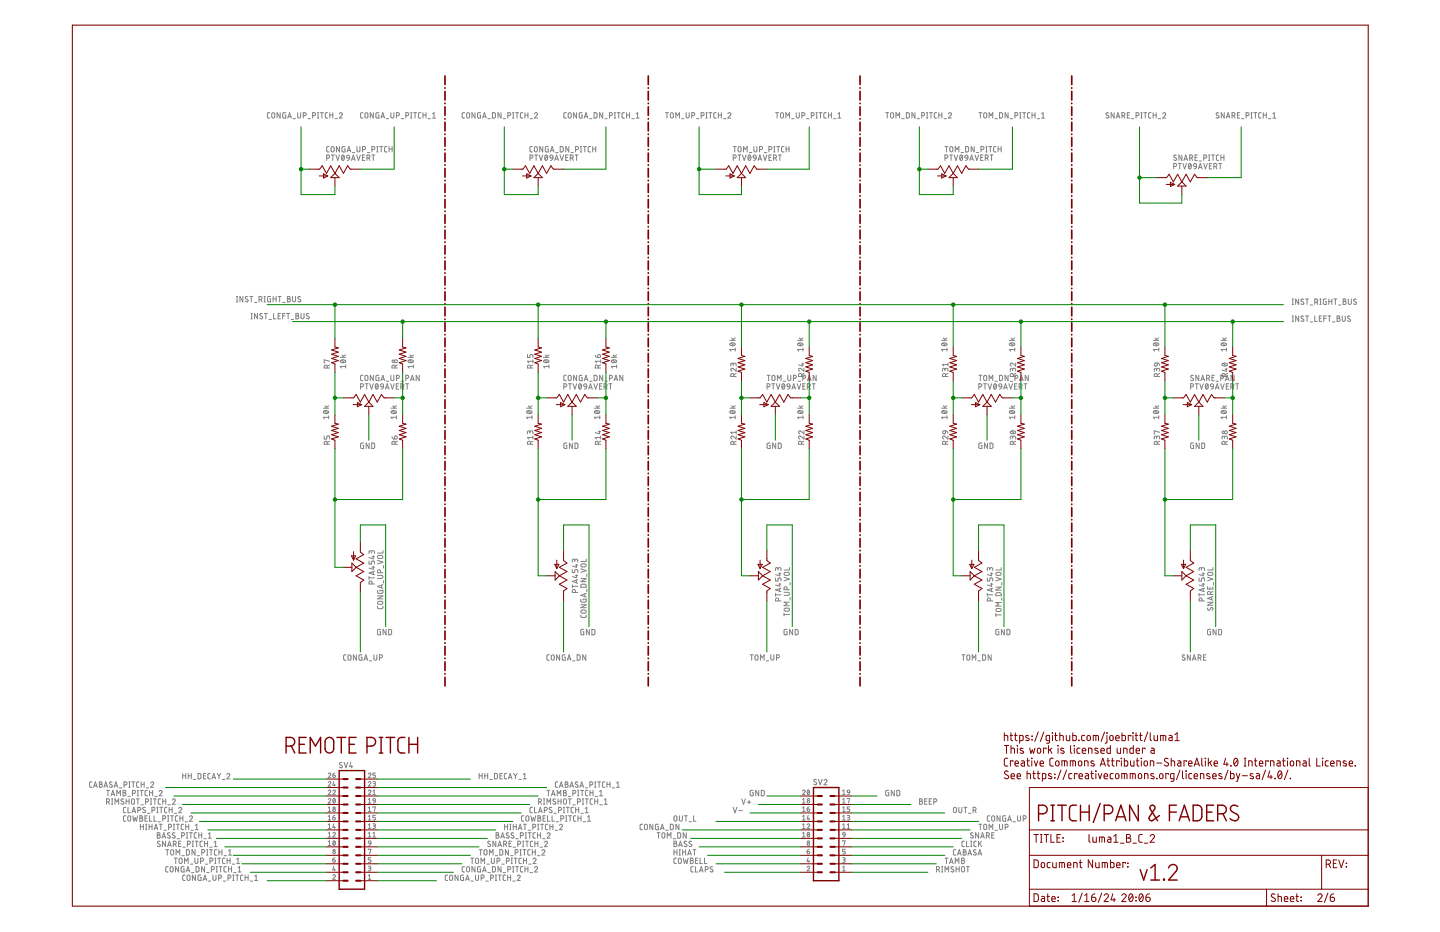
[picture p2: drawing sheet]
<svg xmlns="http://www.w3.org/2000/svg" width="432mm" height="279mm" viewBox="0 0 432 279" stroke-linecap="round" stroke-linejoin="round" font-family="sans-serif">
<g fill="none" stroke="#808080" stroke-width=".3">
<path d="M80.9 33.8h-.5l-.2 .3v1.1l.7 .2M81.6 33.9h.7l.1 1a.46 .46 0 0 1-.5 .5 .46 .46 0 0 1-.4-.5zM84 33.8v1.6l-.9-1.6v1.6M85.7 33.8l-.9 .2v1.2l.2 .2h.7v-.9h-.3M86.3 35.4l.5-1.6 .6 1.6M86.4 35h.8M87.9 35.6h.7M89.3 33.8v1.1a.44 .44 0 0 0 .4 .5 .44 .44 0 0 0 .4-.5v-1.1M90.9 34.7h.5a.44 .44 0 0 0 .4-.5 .44 .44 0 0 0-.4-.4h-.5v1.6M92.4 35.6h.7M93.7 34.7h.5a.44 .44 0 0 0 .5-.5 .44 .44 0 0 0-.5-.4h-.5v1.6M95.2 35.4h.4"/>
<path d="M95.2 33.8h.4M95.4 33.8v1.6M96.1 33.8h.9M96.5 33.8v1.6M98.3 33.8h-.6l-.2 .3 .1 1.1 .7 .2M98.9 33.8v1.6M98.9 34.5h.9M99.8 33.8v1.6M100.4 35.6h.8M101.7 34.1a.45 .45 0 0 1 .7-.3 .45 .45 0 0 1 .1 .7l-.8 .9h1M108.8 33.8h-.4l-.3 .3v1.1l.7 .2M109.6 33.9h.6l.1 1a.44 .44 0 0 1-.4 .5 .44 .44 0 0 1-.5-.5z"/>
<path d="M112 33.8v1.6l-1-1.6v1.6M113.6 33.8l-.9 .2v1l.2 .4h.7v-.9h-.3M114.2 35.4l.6-1.6 .5 1.6M114.4 35h.8M115.8 35.6h.7M117.2 33.8v1.1a.44 .44 0 0 0 .4 .5 .44 .44 0 0 0 .5-.5v-1.1M118.9 34.7h.4a.44 .44 0 0 0 .5-.5 .44 .44 0 0 0-.5-.4h-.4v1.6M120.3 35.6h.7M121.7 34.7h.5a.44 .44 0 0 0 .4-.5 .44 .44 0 0 0-.4-.4h-.5v1.6M123.1 35.4h.4M123.1 33.8h.4M123.3 33.8v1.6"/>
<path d="M124 33.8h.9M124.5 33.8v1.6M126.2 33.8h-.5l-.2 .3v1.1l.7 .2M126.8 34.5h.9M126.8 33.8v1.6M127.7 33.8v1.6M128.4 35.6h.7M129.7 35.4h.9M129.7 34.1l.5-.3v1.6M139.3 33.8h-.5l-.2 .3v1.1l.7 .2M140 33.9h.7l.1 1a.44 .44 0 0 1-.4 .5 .44 .44 0 0 1-.5-.5zM142.4 33.8v1.6l-.9-1.6v1.6"/>
<path d="M144.1 33.8l-.9 .2v1l.2 .4h.7v-.9h-.3M144.7 35.4l.5-1.6 .6 1.6M144.8 35h.9M146.3 35.6h.7M147.7 33.8h.6l.2 .3 .1 .8-.3 .5h-.6zM150.2 33.8v1.6l-.9-1.6v1.6M150.9 35.6h.7M152.3 34.7h.4a.44 .44 0 0 0 .5-.5 .44 .44 0 0 0-.5-.4h-.4v1.6M153.7 35.4h.4M153.7 33.8h.4M153.9 33.8v1.6M154.6 33.8h.9"/>
<path d="M155 33.8v1.6M156.8 33.8h-.5l-.3 .3 .1 1.1 .7 .2M157.4 34.5h.9M157.4 33.8v1.6M158.3 33.8v1.6M159 35.6h.7M160.3 34.1a.44 .44 0 0 1 .6-.3 .44 .44 0 0 1 .1 .7l-.7 .9h.9M169.8 33.8h-.5l-.2 .3v1.1l.7 .2M170.5 33.9h.7l.1 1a.46 .46 0 0 1-.5 .5 .46 .46 0 0 1-.4-.5zM172.9 33.8v1.6l-.9-1.6v1.6M174.6 33.8l-.9 .2v1l.2 .4h.7v-.9h-.3M175.2 35.4l.5-1.6 .6 1.6"/>
<path d="M175.3 35h.8M176.8 35.6h.7M178.1 33.8h.7l.2 .3v.8l-.2 .5h-.7zM180.7 33.8v1.6l-.9-1.6v1.6M181.4 35.6h.7M182.8 34.7h.4a.44 .44 0 0 0 .4-.5 .44 .44 0 0 0-.4-.4h-.4v1.6M184.2 35.4h.4M184.2 33.8h.4M184.4 33.8v1.6M185.1 33.8h.9M185.5 33.8v1.6M187.2 33.8h-.4l-.3 .3 .1 1.1 .6 .2"/>
<path d="M187.9 34.5h.9M187.9 33.8v1.6M188.8 33.8v1.6M189.4 35.6h.8M190.8 35.4h.9M190.8 34.1l.4-.3v1.6M199.6 33.8h.8M200 33.8v1.6M201.1 33.9h.7l.1 1a.44 .44 0 0 1-.4 .5 .44 .44 0 0 1-.5-.5zM202.6 35.4v-1.6l.6 .9 .5-.9v1.6M204.4 35.6h.7M205.8 33.8v1.1a.44 .44 0 0 0 .4 .5 .44 .44 0 0 0 .5-.5v-1.1"/>
<path d="M207.4 34.7h.5a.44 .44 0 0 0 .4-.5 .44 .44 0 0 0-.4-.4h-.5v1.6M208.9 35.6h.7M210.2 34.7h.5a.44 .44 0 0 0 .5-.5 .44 .44 0 0 0-.5-.4h-.5v1.6M211.7 35.4h.4M211.7 33.8h.4M211.9 33.8v1.6M212.6 33.8h.9M213 33.8v1.6M214.8 33.8h-.6l-.2 .3 .1 1.1 .7 .2M215.4 34.5h.9M215.4 33.8v1.6M216.3 33.8v1.6"/>
<path d="M216.9 35.6h.8M218.2 34.1a.44 .44 0 0 1 .7-.3 .44 .44 0 0 1 .1 .7l-.8 .9h1M232.6 33.8h.9M233 33.8v1.6M234.2 33.9h.6l.1 1a.46 .46 0 0 1-.4 .5 .46 .46 0 0 1-.5-.5zM235.6 35.4v-1.6l.6 .9 .5-.9v1.6M237.4 35.6h.7M238.8 33.8v1.1a.46 .46 0 0 0 .4 .5 .46 .46 0 0 0 .5-.5v-1.1M240.5 34.7h.4a.44 .44 0 0 0 .5-.5 .44 .44 0 0 0-.5-.4h-.4v1.6M241.9 35.6h.7M243.3 34.7h.4a.44 .44 0 0 0 .5-.5 .44 .44 0 0 0-.5-.4h-.4v1.6M244.7 35.4h.4"/>
<path d="M244.7 33.8h.4M244.9 33.8v1.6M245.6 33.8h.9M246 33.8v1.6M247.8 33.8h-.5l-.3 .3 .1 1.1 .7 .2M248.4 34.5h.9M248.4 33.8v1.6M249.3 33.8v1.6M250 35.6h.7M251.3 35.4h.9M251.3 34.1l.4-.3v1.6M265.6 33.8h.9"/>
<path d="M266 33.8v1.6M267.2 33.9h.6l.1 1a.46 .46 0 0 1-.4 .5 .46 .46 0 0 1-.5-.5zM268.7 35.4v-1.6l.5 .9 .5-.9v1.6M270.4 35.6h.7M271.8 33.8h.6l.2 .3 .1 .8-.3 .5h-.6zM274.4 33.8v1.6l-.9-1.6v1.6M275 35.6h.7M276.4 34.7h.4a.44 .44 0 0 0 .5-.5 .44 .44 0 0 0-.5-.4h-.4v1.6M277.8 35.4h.4M277.8 33.8h.4M278 33.8v1.6M278.7 33.8h.9"/>
<path d="M279.2 33.8v1.6M280.9 33.8h-.5l-.2 .3v1.1l.7 .2M281.5 34.5h.9M281.5 33.8v1.6M282.4 33.8v1.6M283.1 35.6h.7M284.4 34.1a.44 .44 0 0 1 .6-.3 .44 .44 0 0 1 .2 .7l-.8 .9h.9M293.5 33.8h.9M294 33.8v1.6M295.1 33.9h.6l.2 1a.46 .46 0 0 1-.5 .5 .46 .46 0 0 1-.4-.5zM296.6 35.4v-1.6l.6 .9 .5-.9v1.6M298.3 35.6h.8"/>
<path d="M299.7 33.8h.6l.3 .3v.8l-.3 .5h-.6zM302.3 33.8v1.6l-.9-1.6v1.6M302.9 35.6h.8M304.3 34.7h.5a.44 .44 0 0 0 .4-.5 .44 .44 0 0 0-.4-.4h-.5v1.6M305.8 35.4h.3M305.8 33.8h.3M306 33.8v1.6M306.6 33.8h1M307.1 33.8v1.6M308.8 33.8h-.5l-.2 .3v1.1l.7 .2M309.5 34.5h.9M309.5 33.8v1.6"/>
<path d="M310.4 33.8v1.6M311 35.6h.7M312.3 35.4h.9M312.3 34.1l.5-.3v1.6M332.4 33.9a.41 .41 0 0 0-.5-.1 .41 .41 0 0 0-.2 .6l.6 .3a.41 .41 0 0 1 .1 .6 .41 .41 0 0 1-.6 0l-.2-.1M334.1 33.8v1.6l-.9-1.6v1.6M334.7 35.4l.5-1.6 .6 1.6M334.8 35h.9M336.4 34.7h.5a.44 .44 0 0 0 .4-.5 .44 .44 0 0 0-.4-.4h-.5v1.6M337 34.7l.3 .7M338 34.5h.6M338.8 33.8h-.8v1.6h.8"/>
<path d="M339.3 35.6h.7M340.7 34.7h.4a.44 .44 0 0 0 .4-.5 .44 .44 0 0 0-.4-.4h-.4v1.6M342.1 35.4h.4M342.1 33.8h.4M342.3 33.8v1.6M343 33.8h.9M343.4 33.8v1.6M345.1 33.8h-.4l-.3 .3v1.1l.7 .2M345.8 34.5h.9M345.8 33.8v1.6M346.7 33.8v1.6M347.3 35.6h.8"/>
<path d="M348.7 34.1a.44 .44 0 0 1 .6-.3 .44 .44 0 0 1 .1 .7l-.7 .9h.8M365.4 33.9a.41 .41 0 0 0-.6-.1 .41 .41 0 0 0 0 .7l.6 .2a.44 .44 0 0 1-.1 .7 .44 .44 0 0 1-.7-.2M367.1 33.8v1.6l-.9-1.6v1.6M367.7 35.4l.6-1.6 .5 1.6M367.9 35h.8M369.4 34.7h.5a.44 .44 0 0 0 .4-.5 .44 .44 0 0 0-.4-.4h-.5v1.6M370 34.7l.3 .7M371.1 34.5h.5M371.8 33.8h-.7v1.6h.7M372.3 35.6h.7M373.7 34.7h.4a.44 .44 0 0 0 .5-.5 .44 .44 0 0 0-.5-.4h-.4v1.6M375.1 35.4h.4"/>
<path d="M375.1 33.8h.4M375.3 33.8v1.6M376 33.8h.9M376.4 33.8v1.6M378.2 33.8h-.5l-.3 .3 .1 1.1 .7 .2M378.8 34.5h.9M378.8 33.8v1.6M379.7 33.8v1.6M380.3 35.6h.8M381.7 35.4h.9M381.7 34.1l.4-.3v1.6M98 47.4h.4a.46 .46 0 0 0 .5-.5 .46 .46 0 0 0-.5-.4h-.4v1.6"/>
<path d="M98.7 43.9l-.6 .1-.1 .3v1l.7 .3M99.4 46.5h.8M99.4 44.1h.6l.2 1a.46 .46 0 0 1-.5 .5 .46 .46 0 0 1-.4-.5zM99.8 46.5v1.6M100.7 46.5l.6 1.6 .5-1.6M101.8 43.9v1.7l-.9-1.7v1.7M102.6 46.6l.1-.1a.81 .81 0 0 1 .6 .8 .81 .81 0 0 1-.6 .8l-.3-.8zM103.2 46.8l-.7 .9M103.5 43.9l-.9 .3v1l.2 .3 .7 .1v-.9h-.3M104.1 46.6h.6l.1 .8-.8-.1zM104.1 45.6l.5-1.7 .6 1.7M104.2 45.1h.8"/>
<path d="M104.8 47.4l-.3 .6-.4 .1M105.4 48.1l.5-1.6 .6 1.6M105.5 47.7h.9M105.7 45.7h.7M107 46.5l.5 1.6 .6-1.6M107 43.9v1.2a.44 .44 0 0 0 .5 .5 .44 .44 0 0 0 .4-.5v-1.2M108.7 47.2h.5M108.7 44.8h.5a.46 .46 0 0 0 .4-.4 .46 .46 0 0 0-.4-.5h-.5v1.7M109.4 46.5h-.7v1.6h.7M110 47.4h.5a.46 .46 0 0 0 .4-.5 .46 .46 0 0 0-.4-.4h-.5v1.6M110.2 45.7h.7M110.6 47.4l.3 .7"/>
<path d="M111.5 46.5h.9M111.5 44.8h.5a.46 .46 0 0 0 .4-.4 .46 .46 0 0 0-.4-.5h-.5v1.7M111.9 46.5v1.6M113 45.6h.3M113 43.9h.3M113.2 43.9v1.7M113.9 43.9h.9M114.3 43.9v1.7M116 43.9l-.5 .1-.2 .3v1l.7 .3M116.7 44.7h.9M116.7 43.9v1.7M117.6 43.9v1.7"/>
<path d="M158.9 47.4h.5a.46 .46 0 0 0 .4-.5 .46 .46 0 0 0-.4-.4h-.5v1.6M159.6 43.9l-.5 .1-.2 .3v1l.7 .3M160.3 46.5h.9M160.4 44.1h.6l.1 1a.44 .44 0 0 1-.4 .5 .44 .44 0 0 1-.5-.5zM160.8 46.5v1.6M161.7 46.5l.5 1.6 .6-1.6M162.8 43.9v1.7l-1-1.7v1.7M163.5 46.6l.1-.1a.81 .81 0 0 1 .6 .8 .81 .81 0 0 1-.6 .8l-.3-.8zM164.1 46.8l-.7 .9M164.4 43.9l-.9 .3v1l.2 .3 .7 .1v-.9h-.3M165 46.6h.7l.1 .8-.8-.1zM165 45.6l.6-1.7 .5 1.7"/>
<path d="M165.2 45.1h.8M165.8 47.4l-.3 .6-.4 .1M166.3 48.1l.6-1.6 .5 1.6M166.5 47.7h.8M166.6 45.7h.7M167.9 46.5l.6 1.6 .5-1.6M168 43.9l.6 .1 .2 .2 .1 .9-.3 .4-.6 .1zM169.6 47.2h.6M170.3 46.5h-.7v1.6h.7M170.6 43.9v1.7l-.9-1.7v1.7M171 47.4h.4a.46 .46 0 0 0 .5-.5 .46 .46 0 0 0-.5-.4h-.4v1.6M171.2 45.7h.7"/>
<path d="M171.5 47.4l.4 .7M172.4 46.5h.9M172.6 44.8h.4a.46 .46 0 0 0 .5-.4 .46 .46 0 0 0-.5-.5h-.4v1.7M172.9 46.5v1.6M174 45.6h.4M174 43.9h.4M174.2 43.9v1.7M174.9 43.9h.9M175.4 43.9v1.7M177.1 43.9l-.6 .1-.1 .3v1l.7 .3M177.7 44.7h.9M177.7 43.9v1.7"/>
<path d="M178.6 43.9v1.7M219.9 47.4h.4a.46 .46 0 0 0 .5-.5 .46 .46 0 0 0-.5-.4h-.4v1.6M219.9 43.9h.9M220.3 43.9v1.7M221.3 46.5h.9M221.5 44.1h.6l.1 1a.46 .46 0 0 1-.4 .5 .46 .46 0 0 1-.5-.5zM221.7 46.5v1.6M222.6 46.5l.6 1.6 .5-1.6M222.9 45.6v-1.7l.6 .9 .5-.9v1.7M224.5 46.6l.1-.1a.82 .82 0 0 1 .6 .8 .82 .82 0 0 1-.6 .8l-.3-.5zM224.7 45.7h.7M225.1 46.8l-.7 .9"/>
<path d="M226 46.6h.6l.1 .8-.7-.1zM226.1 43.9v1.2a.46 .46 0 0 0 .4 .5 .46 .46 0 0 0 .5-.5v-1.2M226.7 47.4l-.3 .6-.4 .1M227.3 48.1l.6-1.6 .5 1.6M227.5 47.7h.8M227.8 44.8h.4a.46 .46 0 0 0 .5-.4 .46 .46 0 0 0-.5-.5h-.4v1.7M228.9 46.5l.5 1.6 .6-1.6M229.2 45.7h.7M230.6 44.8h.4a.46 .46 0 0 0 .5-.4 .46 .46 0 0 0-.5-.5h-.4v1.7M230.6 47.2h.5M231.3 46.5h-.7v1.6h.7M231.9 47.4h.5a.46 .46 0 0 0 .5-.5 .46 .46 0 0 0-.5-.4h-.5v1.6"/>
<path d="M232 45.6h.4M232 43.9h.4M232.2 43.9v1.7M232.5 47.4l.4 .7M232.9 43.9h.9M233.3 43.9v1.7M233.4 46.5h.9M233.8 46.5v1.6M235.1 43.9l-.5 .1-.2 .3v1l.7 .3M235.7 44.7h.9M235.7 43.9v1.7M236.6 43.9v1.7"/>
<path d="M283.4 47.4h.4a.46 .46 0 0 0 .5-.5 .46 .46 0 0 0-.5-.4h-.4v1.6M283.4 43.9h.9M283.8 43.9v1.7M284.8 46.5h.8M284.9 44.1h.7l.1 1a.46 .46 0 0 1-.4 .5 .46 .46 0 0 1-.5-.5zM285.2 46.5v1.6M286.1 46.5l.6 1.6 .5-1.6M286.4 45.6v-1.7l.6 .9 .5-.9v1.7M288 46.6l.1-.1a.81 .81 0 0 1 .6 .8 .81 .81 0 0 1-.6 .8l-.3-.8zM288.2 45.7h.7M288.6 46.8l-.7 .9M289.5 46.6h.6l.1 .8-.8-.1z"/>
<path d="M289.6 43.9l.6 .1 .2 .2 .1 .9-.3 .4-.6 .1zM290.2 47.4l-.3 .6-.4 .1M290.8 48.1l.5-1.6 .6 1.6M290.9 47.7h.9M292.1 43.9v1.7l-.9-1.7v1.7M292.4 46.5l.5 1.6 .6-1.6M292.8 45.7h.7M294.1 47.2h.5M294.2 44.8h.4a.46 .46 0 0 0 .5-.4 .46 .46 0 0 0-.5-.5h-.4v1.7M294.8 46.5h-.7v1.6h.7M295.4 47.4h.5a.46 .46 0 0 0 .4-.5 .46 .46 0 0 0-.4-.4h-.5v1.6M295.6 45.6h.4"/>
<path d="M295.6 43.9h.4M295.8 43.9v1.7M296 47.4l.3 .7M296.5 43.9h.9M296.9 46.5h.9M296.9 43.9v1.7M297.3 46.5v1.6M298.7 43.9l-.7 .1-.1 .3 .1 1 .7 .3M299.3 44.7h.9M299.3 43.9v1.7M300.2 43.9v1.7M351.9 49.9h.5a.46 .46 0 0 0 .4-.4 .46 .46 0 0 0-.4-.5h-.5v1.6"/>
<path d="M352.7 46.6a.41 .41 0 0 0-.5-.1 .41 .41 0 0 0-.1 .6l.6 .3a.44 .44 0 0 1-.1 .7 .44 .44 0 0 1-.7-.2M353.3 49h.9M353.8 49v1.6M354.4 46.5v1.6l-.9-1.6v1.6M354.7 49l.5 1.6 .6-1.6M355 48.1l.6-1.6 .5 1.6M355.2 47.7h.8M356.6 49.1l.1-.1a.81 .81 0 0 1 .6 .8 .81 .81 0 0 1-.6 .8l-.4-.8zM356.7 47.4h.5a.46 .46 0 0 0 .4-.5 .46 .46 0 0 0-.4-.4h-.5v1.6M357.1 49.4l-.7 .9M357.3 47.4l.3 .7M358 49.1h.7l.1 .8-.8-.1z"/>
<path d="M358.4 47.2h.5M358.8 49.9l-.3 .6-.4 .1M359.1 46.5h-.7v1.6h.7M359.4 50.6l.5-1.6 .6 1.6M359.5 50.2h.8M359.6 48.3h.7M360.9 49l.6 1.6 .5-1.6M361 47.4h.4a.46 .46 0 0 0 .5-.5 .46 .46 0 0 0-.5-.4h-.4v1.6M362.4 46.5h.4M362.4 48.1h.4M362.6 46.5v1.6M362.6 49.7h.6"/>
<path d="M363.3 46.5h.9M363.4 49h-.8v1.6h.8M363.7 46.5v1.6M364 49.9h.5a.46 .46 0 0 0 .4-.4 .46 .46 0 0 0-.4-.5h-.5v1.6M364.6 49.9l.3 .7M365.5 46.5l-.7 .1-.1 .2 .1 1.1 .7 .2M365.5 49h.9M365.9 49v1.6M366.1 47.2h.9M366.1 46.5v1.6M367 46.5v1.6M70.9 90.5h.4"/>
<path d="M70.9 88.9h.4M71.1 88.9v1.6M72.8 88.9v1.6l-.9-1.6v1.6M74.3 89l-.2-.1a.38 .38 0 0 0-.5 .1 .38 .38 0 0 0 .1 .6l.5 .2a.44 .44 0 0 1 0 .7 .44 .44 0 0 1-.7-.2M74.9 88.9h.9M75.3 95.6h.3M75.3 94h.3M75.4 88.9v1.6M75.5 94v1.6M76.3 90.7h.7M77.2 94v1.6l-.9-1.6v1.6M77.7 89.8h.4a.46 .46 0 0 0 .5-.5 .46 .46 0 0 0-.5-.4h-.4v1.6"/>
<path d="M78.2 89.8l.4 .7M78.7 94.1l-.2-.1a.38 .38 0 0 0-.5 .1 .38 .38 0 0 0 .1 .5l.5 .3a.44 .44 0 0 1-.1 .7 .44 .44 0 0 1-.6-.2M79.2 90.5h.3M79.2 88.9h.3M79.3 94h.9M79.4 88.9v1.6M79.7 94v1.6M80.7 95.8h.7M81.1 88.9h-.6l-.3 .2v1l.3 .4h.6v-.9h-.2M81.9 89.6h.9M81.9 88.9v1.6M82 94v1.6h.8"/>
<path d="M82.8 88.9v1.6M83.4 94.7h.5M83.4 88.9h.9M83.9 88.9v1.6M84.1 94h-.7v1.6h.7M84.8 94.7h.7M84.8 90.7h.7M85.5 94h-.7v1.6M85.9 94h.9M86.2 88.9h.4a.36 .36 0 0 1 .4 .3 .36 .36 0 0 1-.4 .4 .46 .46 0 0 1 .5 .5 .46 .46 0 0 1-.5 .4h-.4zM86.2 89.6h.4M86.4 94v1.6"/>
<path d="M87.3 95.8h.8M87.7 88.9v1.2a.44 .44 0 0 0 .5 .4 .44 .44 0 0 0 .4-.4v-1.2M88.7 94h.5a.36 .36 0 0 1 .3 .3 .36 .36 0 0 1-.3 .4 .46 .46 0 0 1 .4 .4 .46 .46 0 0 1-.4 .5h-.5zM88.7 94.7h.5M90.1 89l-.2-.1a.38 .38 0 0 0-.5 .1 .38 .38 0 0 0 .1 .6l.5 .2a.4 .4 0 0 1 .1 .6 .4 .4 0 0 1-.6 0l-.2-.1M90.3 94v1.1a.44 .44 0 0 0 .4 .5 .44 .44 0 0 0 .5-.5v-1.1M92.6 94.1l-.1-.1a.38 .38 0 0 0-.6 .1 .38 .38 0 0 0 .2 .5l.4 .3a.4 .4 0 0 1 .1 .6 .4 .4 0 0 1-.6 0l-.2-.1M387.5 96.4h.4M387.5 94.7h.4M387.5 91.3h.4M387.5 89.6h.4M387.7 89.6v1.7"/>
<path d="M387.7 94.7v1.7M389.4 89.6v1.7l-.9-1.7v1.7M389.4 94.7v1.7l-.9-1.7v1.7M390.9 94.8h-.2a.37 .37 0 0 0-.5 .1 .37 .37 0 0 0 .1 .5l.5 .3a.4 .4 0 0 1 .1 .6 .4 .4 0 0 1-.7-.1l-.1-.1M390.9 89.8l-.2-.1a.37 .37 0 0 0-.5 .1 .37 .37 0 0 0 .1 .5l.5 .3a.4 .4 0 0 1 .1 .6 .4 .4 0 0 1-.7 0l-.1-.2M391.5 94.7h.9M391.5 89.6h.9M391.9 89.6v1.7M391.9 94.7v1.7M392.9 96.5h.7M392.9 91.4h.7M394.3 90.6h.4a.46 .46 0 0 0 .5-.5 .46 .46 0 0 0-.5-.5h-.4v1.7"/>
<path d="M394.3 94.7v1.7h.7M394.8 90.6l.4 .7M395.6 95.4h.6M395.8 91.3h.3M395.8 89.6h.3M395.9 89.6v1.7M396.3 94.7h-.7v1.7h.7M397 95.4h.7M397.7 94.7h-.7v1.7M397.7 89.6l-.7 .1-.2 .2v1l.2 .3 .7 .1v-.9h-.3M398.2 94.7h.9M398.5 90.4h.9"/>
<path d="M398.5 89.6v1.7M398.6 94.7v1.7M399.4 89.6v1.7M399.5 96.5h.8M400 89.6h.9M400.4 89.6v1.7M400.9 94.7h.5a.36 .36 0 0 1 .3 .4 .36 .36 0 0 1-.3 .3 .46 .46 0 0 1 .4 .5 .46 .46 0 0 1-.4 .5h-.5zM400.9 95.4h.5M401.4 91.4h.7M402.5 94.7v1.2a.46 .46 0 0 0 .4 .5 .46 .46 0 0 0 .5-.5v-1.2M402.8 89.6h.4a.36 .36 0 0 1 .4 .4 .36 .36 0 0 1-.4 .4 .46 .46 0 0 1 .5 .4 .46 .46 0 0 1-.5 .5h-.4zM402.8 90.4h.4"/>
<path d="M404.3 89.6v1.2a.46 .46 0 0 0 .5 .5 .46 .46 0 0 0 .4-.5v-1.2M404.9 94.8h-.2a.38 .38 0 0 0-.6 .1 .38 .38 0 0 0 .2 .5l.5 .3a.44 .44 0 0 1-.1 .7 .44 .44 0 0 1-.6-.3M406.7 89.8l-.6-.1-.2 .3 .7 .6a.38 .38 0 0 1 .1 .5 .38 .38 0 0 1-.5 .1l-.3-.2M98.1 110.3v-.4a.46 .46 0 0 0-.4-.5 .46 .46 0 0 0-.5 .5v.4h1.6M98.8 108.3l-1.6-.4v.9h.2M98.8 109.4l-.7 .4M102 107.1h1.7M102.1 108.1a.91 .91 0 0 1 1.5 .3 .91 .91 0 0 1-1.6-.2zM102.4 107.9l.9 .8M102.6 106.4l.5 .7M103.7 109.9h-1.7l.4 .4M103.7 109.4v.9"/>
<path d="M103.7 106.4l-.8 .4M108.1 116h.5a.46 .46 0 0 0 .4-.5 .46 .46 0 0 0-.4-.5h-.5v1.7M108.8 112.5h-.4l-.3 .4v1l.7 .2M109.5 115h.9M109.6 112.6h.6l.1 1.1a.44 .44 0 0 1-.4 .4 .44 .44 0 0 1-.5-.4zM110 115v1.7M110.9 115l.5 1.7 .6-1.7M112 112.5v1.6l-1-1.6v1.6M112.7 115.1h.1a.81 .81 0 0 1 .6 .7 .81 .81 0 0 1-.6 .8l-.3-.8zM113.3 115.4l-.7 .9M113.6 112.5l-.9 .2v1.1l.2 .3h.7v-.9h-.3M114.2 115.2h.7l.1 .8-.8-.2z"/>
<path d="M114.2 114.1l.6-1.6 .5 1.6M114.4 113.7h.8M115 116l-.1 .4-.6 .3M115.6 116.7l.5-1.7 .5 1.7M115.7 116.2h.8M115.8 114.3h.7M117.1 115l.6 1.7 .5-1.7M117.2 112.5v1.2a.44 .44 0 0 0 .4 .4 .44 .44 0 0 0 .5-.4v-1.2M118.4 110.3v-.4a.46 .46 0 0 0-.4-.5 .46 .46 0 0 0-.5 .5v.4h1.7M118.8 115.8h.6M118.9 113.4h.4a.46 .46 0 0 0 .5-.4 .46 .46 0 0 0-.5-.5h-.4v1.6M119.2 109.4l-.8 .4"/>
<path d="M119.5 115h-.7v1.7h.7M120.2 116h.4a.46 .46 0 0 0 .5-.5 .46 .46 0 0 0-.5-.5h-.4v1.7M120.3 114.3h.7M120.7 116l.4 .7M121.6 115h1M121.7 113.4h.5a.46 .46 0 0 0 .4-.4 .46 .46 0 0 0-.4-.5h-.5v1.6M122.1 115v1.7M122.3 107.1h1.7M122.4 108.1a.89 .89 0 0 1 1.5 .3 .89 .89 0 0 1-1.5-.2zM122.7 107.9l.9 .8M122.9 106.4l.5 .7M123.1 114.1l.5-1.6 .6 1.6"/>
<path d="M123.2 113.7h.8M124 109.9h-1.7l.4 .4M124 109.4v.9M124 106.4l-.8 .4M125.7 112.5v1.6l-.9-1.6v1.6M158.2 106.3v.9h.7v-.5a.46 .46 0 0 1 .5-.4 .46 .46 0 0 1 .4 .4v.5M159.1 110.3v-.4a.46 .46 0 0 0-.5-.5 .46 .46 0 0 0-.4 .5v.4h1.6M159.8 107.9v.9M159.8 109.4l-.7 .4M159.8 108.3h-1.6l.3 .5M163 107.1h1.6M163.1 108.1a.9 .9 0 0 1 1.5 .3 .89 .89 0 0 1-1.6-.2z"/>
<path d="M163.3 107.9l1 .8M163.5 106.4l.6 .7M164.6 109.9h-1.6l.3 .4M164.6 109.4v.9M164.6 106.4l-.8 .4M169.1 116h.4a.46 .46 0 0 0 .5-.5 .46 .46 0 0 0-.5-.5h-.4v1.7M169.8 112.5h-.5l-.2 .4v1l.7 .2M170.5 115h.9M170.5 112.6h.7l.1 1.1a.46 .46 0 0 1-.5 .4 .46 .46 0 0 1-.4-.4zM170.9 115v1.7M171.8 115l.6 1.7 .5-1.7M172.9 112.5v1.6l-.9-1.6v1.6"/>
<path d="M173.7 115.1h.1a.81 .81 0 0 1 .6 .7 .81 .81 0 0 1-.6 .8l-.3-.8zM174.3 115.4l-.7 .9M174.6 112.5l-.9 .2v1.1l.2 .3h.7v-.9h-.3M175.2 115.2h.6l.1 .8-.7-.2zM175.2 114.1l.5-1.6 .6 1.6M175.3 113.7h.8M175.9 116l-.1 .4-.6 .3M176.5 116.7l.6-1.7 .5 1.7M176.7 116.2h.8M176.8 114.3h.7M178.1 115l.5 1.7 .6-1.7M178.1 112.5h.7l.2 .3v.9l-.2 .4h-.7z"/>
<path d="M178.5 106.5l.3 .6 .4 .1M179.3 106.4a.46 .46 0 0 1 .8 .2 .46 .46 0 0 1-.4 .6h-.5zM179.4 110.3v-.4a.46 .46 0 0 0-.4-.5 .46 .46 0 0 0-.5 .5v.4h1.6M179.8 115.8h.5M180.1 107.9v.9M180.1 108.3h-1.6l.4 .5M180.1 109.4l-.7 .4M180.5 115h-.7v1.7h.7M180.7 112.5v1.6l-.9-1.6v1.6M181.1 116h.5a.46 .46 0 0 0 .5-.5 .46 .46 0 0 0-.5-.5h-.5v1.7M181.4 114.3h.7M181.7 116l.4 .7"/>
<path d="M182.6 115h.9M182.8 113.4h.4a.46 .46 0 0 0 .4-.4 .46 .46 0 0 0-.4-.5h-.4v1.6M183 115v1.7M183.3 107.1h1.6M183.4 108.1a.9 .9 0 0 1 1.5 .3 .89 .89 0 0 1-1.6-.2zM183.7 107.9l.9 .8M183.8 106.4l.6 .7M184.1 114.1l.6-1.6 .5 1.6M184.3 113.7h.8M184.9 109.9h-1.6l.4 .4M184.9 109.4v.9M184.9 106.4l-.8 .4"/>
<path d="M186.8 112.5v1.6l-.9-1.6v1.6M218.8 102h1.7M219 103a.9 .9 0 0 1 1.5 .4 .89 .89 0 0 1-1.6-.3zM219.2 102.9l.9 .7M219.4 101.3l.5 .7M219.9 109.3a.44 .44 0 0 1 .4-.5 .44 .44 0 0 1 .4 .5v.4M219.9 109.6v-.4a.36 .36 0 0 0-.4-.4 .36 .36 0 0 0-.4 .4v.5M220 112.9v-.5a.44 .44 0 0 0-.4-.4 .44 .44 0 0 0-.5 .4v.5h1.6M220.5 104.3v.9M220.5 104.8h-1.7l.4 .4M220.5 101.3l-.8 .4M220.7 110.4v.9l-.8-.8a.44 .44 0 0 0-.8 .2 .44 .44 0 0 0 .4 .6"/>
<path d="M220.7 112l-.7 .3M230 116h.5a.46 .46 0 0 0 .4-.5 .46 .46 0 0 0-.4-.5h-.5v1.7M230 112.5h.9M230.5 112.5v1.6M231.4 115h.9M231.6 112.6h.7l.1 1.1a.46 .46 0 0 1-.5 .4 .46 .46 0 0 1-.4-.4zM231.9 115v1.7M232.8 115l.5 1.7 .6-1.7M233.1 114.1v-1.6l.6 .9 .5-.9v1.6M234.6 115.1h.2a.82 .82 0 0 1 .5 .7 .82 .82 0 0 1-.5 .8l-.3-.4zM234.9 114.3h.7M235.2 115.4l-.7 .9"/>
<path d="M236.1 115.2h.7l.1 .8-.8-.2zM236.2 112.5v1.2a.46 .46 0 0 0 .5 .4 .46 .46 0 0 0 .4-.4v-1.2M236.9 116l-.1 .4-.6 .3M237.5 116.7l.5-1.7 .5 1.7M237.6 116.2h.8M237.9 113.4h.5a.46 .46 0 0 0 .4-.4 .46 .46 0 0 0-.4-.5h-.5v1.6M239 115l.6 1.7 .5-1.7M239.2 102h1.6M239.3 103a.91 .91 0 0 1 1.5 .4 .89 .89 0 0 1-1.6-.3zM239.3 114.3h.8M239.5 102.9l.9 .7M239.7 101.3l.6 .7"/>
<path d="M240.3 112.9v-.5a.44 .44 0 0 0-.4-.4 .44 .44 0 0 0-.4 .4v.5h1.6M240.3 109.1h.8M240.7 108.8v.9l-1.2-.3M240.7 113.4h.5a.46 .46 0 0 0 .4-.4 .46 .46 0 0 0-.4-.5h-.5v1.6M240.7 115.8h.6M240.8 104.3v.9M240.8 104.8h-1.6l.3 .4M240.8 101.3l-.8 .4M241.1 110.4v.9l-.9-.8a.44 .44 0 0 0-.7 .2 .44 .44 0 0 0 .3 .6M241.1 112l-.8 .3M241.5 115h-.8v1.7h.8M242.1 116h.4a.46 .46 0 0 0 .5-.5 .46 .46 0 0 0-.5-.5h-.4v1.7"/>
<path d="M242.1 114.1l.6-1.6 .5 1.6M242.3 113.7h.8M242.6 116l.4 .7M243.5 115h1M244 115v1.7M244.7 112.5v1.6l-.9-1.6v1.6M282.3 102h1.7M282.4 103a.91 .91 0 0 1 1.6 .4 .91 .91 0 0 1-1.6-.3zM282.7 102.9l.9 .7M282.9 101.3l.5 .7M283.3 110.8a.46 .46 0 0 1 .5-.4 .46 .46 0 0 1 .4 .4v.5M283.3 111.1v-.3a.36 .36 0 0 0-.3-.4 .36 .36 0 0 0-.4 .4v.5"/>
<path d="M283.5 112.9v-.5a.46 .46 0 0 0-.4-.4 .46 .46 0 0 0-.5 .4v.5h1.6M284 104.8h-1.7l.4 .4M284 104.3v.9M284 101.3l-.8 .4M284.2 108.8v.9M284.2 112l-.7 .3M284.2 109.3h-1.6l.4 .4M293.5 116h.5a.46 .46 0 0 0 .4-.5 .46 .46 0 0 0-.4-.5h-.5v1.7M293.5 112.5h.9M294 112.5v1.6M294.9 115h.9M295.1 112.6h.6l.2 1.1a.46 .46 0 0 1-.5 .4 .46 .46 0 0 1-.4-.4z"/>
<path d="M295.4 115v1.7M296.3 115l.5 1.7 .5-1.7M296.6 114.1v-1.6l.6 .9 .5-.9v1.6M298.1 115.1h.1a.81 .81 0 0 1 .6 .7 .81 .81 0 0 1-.6 .8l-.3-.8zM298.3 114.3h.8M298.7 115.4l-.7 .9M299.6 115.2h.7l.1 .8-.8-.2zM299.7 112.5l.9 .3v.9l-.3 .4h-.6zM300.4 116l-.3 .5-.4 .2M301 116.7l.5-1.7 .5 1.7M301.1 116.2h.8M302.3 112.5v1.6l-.9-1.6v1.6"/>
<path d="M302.5 115l.6 1.7 .5-1.7M302.7 102h1.6M302.8 103a.89 .89 0 0 1 1.4 .4 .89 .89 0 0 1-1.5-.3zM302.9 114.3h.8M303 102.9l.9 .7M303.2 101.3l.5 .7M303.7 110.8a.46 .46 0 0 1 .4-.4 .46 .46 0 0 1 .5 .4v.5M303.7 111.1v-.3a.36 .36 0 0 0-.4-.4 .36 .36 0 0 0-.4 .4v.5M303.8 112.9v-.5a.46 .46 0 0 0-.4-.4 .46 .46 0 0 0-.5 .4v.5h1.7M304.2 115.8h.6M304.3 104.8h-1.6l.3 .4M304.3 104.3v.9"/>
<path d="M304.3 101.3l-.8 .4M304.3 113.4h.5a.46 .46 0 0 0 .4-.4 .46 .46 0 0 0-.4-.5h-.5v1.6M304.6 108.8v.9l-.9-.7a.44 .44 0 0 0-.7 .1 .44 .44 0 0 0 .3 .6M304.6 112l-.8 .3M304.9 115h-.7v1.7h.7M305.6 116h.4a.46 .46 0 0 0 .5-.5 .46 .46 0 0 0-.5-.5h-.4v1.7M305.7 114.1l.6-1.6 .5 1.6M305.9 113.7h.8M306.1 116l.4 .7M307 115h1M307.5 115v1.7M308.3 112.5v1.6l-.9-1.6v1.6"/>
<path d="M345.8 102h1.7M345.9 103a.9 .9 0 0 1 1.5 .4 .89 .89 0 0 1-1.5-.3zM346.2 102.9l.9 .7M346.2 109l.8-.2v.6a.46 .46 0 0 1-.6 .3 .46 .46 0 0 1-.2-.7zM346.4 101.3l.5 .7M346.8 110.8a.46 .46 0 0 1 .5-.4 .46 .46 0 0 1 .4 .4v.5M346.8 111.1v-.3a.36 .36 0 0 0-.3-.4 .36 .36 0 0 0-.4 .4v.5M347 112.9v-.5a.46 .46 0 0 0-.4-.4 .46 .46 0 0 0-.5 .4v.5h1.6M347 108.8l.5 .2 .2 .6M347.5 104.8h-1.7l.4 .4M347.5 104.3v.9M347.5 101.3l-.8 .4"/>
<path d="M347.7 112l-.7 .3M357 116h.5a.46 .46 0 0 0 .4-.5 .46 .46 0 0 0-.4-.5h-.5v1.7M357.8 112.6l-.2-.1a.38 .38 0 0 0-.5 .2 .38 .38 0 0 0 .1 .5l.5 .3a.44 .44 0 0 1 0 .6 .44 .44 0 0 1-.7-.2M358.4 115h.9M358.9 115v1.7M359.5 112.5v1.6l-.9-1.6v1.6M359.8 115l.5 1.7 .5-1.7M360.1 114.1l.5-1.6 .6 1.6M360.2 113.7h.8M361.6 115.1h.1a.81 .81 0 0 1 .6 .7 .81 .81 0 0 1-.6 .8l-.3-.8zM361.8 113.4h.5a.46 .46 0 0 0 .4-.4 .46 .46 0 0 0-.4-.5h-.5v1.6M362.2 115.4l-.7 .9"/>
<path d="M362.4 113.4l.3 .7M363.1 115.2h.6l.2 .8-.8-.2zM363.4 113.2h.6M363.9 116l-.2 .4-.5 .3M364.2 112.5h-.8v1.6h.8M364.4 116.7l.6-1.7 .5 1.7M364.6 116.2h.8M364.7 114.3h.7M366 115l.6 1.7 .5-1.7M366.1 113.4h.4a.46 .46 0 0 0 .4-.4 .46 .46 0 0 0-.4-.5h-.4v1.6M366.2 102h1.6M366.3 103a.9 .9 0 0 1 1.4 .4 .89 .89 0 0 1-1.5-.3z"/>
<path d="M366.5 102.9l.9 .7M366.5 109.1a.88 .88 0 0 1 1.5 .3 .88 .88 0 0 1-.8 .4 .88 .88 0 0 1-.7-.6zM366.7 101.3l.5 .7M366.8 108.9l.9 .7M367.3 112.9v-.5a.46 .46 0 0 0-.4-.4 .46 .46 0 0 0-.5 .4v.5h1.7M367.3 110.7h.8M367.5 114.1l.5-1.6 .5 1.6M367.6 113.7h.8M367.7 110.4v.9l-1.3-.4M367.7 115.8h.6M367.8 104.8h-1.6l.3 .4M367.8 104.3v.9"/>
<path d="M367.8 101.3l-.8 .4M368.1 112l-.8 .3M368.4 115h-.7v1.7h.7M369.1 116h.4a.46 .46 0 0 0 .5-.5 .46 .46 0 0 0-.5-.5h-.4v1.7M369.6 116l.4 .7M370.1 112.5v1.6l-1-1.6v1.6M370.5 115h.9M371 115v1.7M96.9 122.4h1.7M97 123.3a.91 .91 0 0 1 1.6 .4 .89 .89 0 0 1-.9 .3 .89 .89 0 0 1-.7-.6zM97.2 130.7v.9h.8v-.5a.45 .45 0 0 1 .4-.4 .45 .45 0 0 1 .4 .4v.5M97.3 123.2l.9 .7"/>
<path d="M97.5 121.6l.5 .8M98.1 133.2v-.5a.46 .46 0 0 0-.4-.4 .46 .46 0 0 0-.5 .4v.5h1.6M98.6 125.1h-1.7l.4 .5M98.6 124.7v.9M98.6 121.6l-.8 .4M98.8 132.3l-.7 .3M109 132.8l-.9 .2 .1 1.3 .8 .2v-1h-.2M110.7 132.8v1.7l-.9-1.7v1.7M111.5 132.8h.6l.2 .3v1.1l-.2 .2-.6 .1zM117.3 122.4h1.6M117.4 123.3a.91 .91 0 0 1 1.5 .4 .91 .91 0 0 1-1.6-.3zM117.5 130.9l.3 .6 .5 .1"/>
<path d="M117.6 123.2l.9 .7M117.8 121.6l.5 .8M118.4 130.8a.47 .47 0 0 1 .7 .2 .47 .47 0 0 1-.4 .6h-.4zM118.4 133.2v-.5a.46 .46 0 0 0-.4-.4 .46 .46 0 0 0-.5 .4v.5h1.7M118.9 125.1h-1.6l.3 .5M118.9 124.7v.9M118.9 121.6l-.8 .4M119.2 132.3l-.8 .3M157.9 122.4h1.6M158 123.3a.9 .9 0 0 1 1.5 .4 .89 .89 0 0 1-1.6-.3zM158.3 123.2l.9 .7M158.4 121.6l.6 .8"/>
<path d="M158.9 129.6a.46 .46 0 0 1 .5-.4 .46 .46 0 0 1 .4 .4v.4M158.9 129.9v-.4a.36 .36 0 0 0-.4-.3 .36 .36 0 0 0-.3 .3v.5M159.1 133.2v-.5a.46 .46 0 0 0-.5-.4 .46 .46 0 0 0-.4 .4v.5h1.6M159.5 125.1h-1.6l.4 .5M159.5 124.7v.9M159.5 121.6l-.8 .4M159.8 132.3l-.7 .3M159.8 131.2h-1.6l.3 .4M159.8 130.7v.9M170 132.8l-.9 .2v1.1l.2 .3 .7 .1v-1h-.3M171.6 132.8v1.7l-.8-1.7v1.7M172.4 132.8h.6l.3 .3v.9l-.3 .4-.6 .1z"/>
<path d="M178.2 122.4h1.7M178.3 123.3a.9 .9 0 0 1 1.5 .4 .89 .89 0 0 1-1.6-.3zM178.6 123.2l.9 .7M178.8 121.6l.5 .8M179.4 133.2v-.5a.46 .46 0 0 0-.4-.4 .46 .46 0 0 0-.5 .4v.5h1.6M179.4 129.4h.7M179.8 129.2v.8l-1.3-.3M179.9 125.1h-1.7l.4 .5M179.9 124.7v.9M179.9 121.6l-.8 .4M180.1 131.2h-1.6l.4 .4M180.1 132.3l-.7 .3"/>
<path d="M180.1 130.7v.9M218.8 122.4h1.7M219 123.3a.9 .9 0 0 1 1.5 .4 .89 .89 0 0 1-1.6-.3zM219.2 123.2l.9 .7M219.4 121.6l.5 .8M220 133.2v-.5a.44 .44 0 0 0-.4-.4 .44 .44 0 0 0-.5 .4v.5h1.6M220.5 125.1h-1.7l.4 .5M220.5 124.7v.9M220.5 121.6l-.8 .4M220.7 130.7v.9l-.8-.7a.44 .44 0 0 0-.8 .1 .44 .44 0 0 0 .4 .6M220.7 132.3l-.7 .3M220.7 129.2v.8"/>
<path d="M220.7 129.6h-1.6l.4 .4M230.9 132.8l-.8 .2v1.3l.8 .2v-1h-.2M232.6 132.8v1.7l-.9-1.7v1.7M233.4 132.8h.6l.2 .3 .1 .9-.3 .4-.6 .1zM239.2 122.4h1.6M239.3 123.3a.91 .91 0 0 1 1.5 .4 .89 .89 0 0 1-1.6-.3zM239.5 123.2l.9 .7M239.7 121.6l.6 .8M240.3 133.2v-.5a.44 .44 0 0 0-.4-.4 .44 .44 0 0 0-.4 .4v.5h1.6M240.8 125.1h-1.6l.3 .5M240.8 124.7v.9M240.8 121.6l-.8 .4"/>
<path d="M241.1 130.7v.9l-.9-.7a.44 .44 0 0 0-.7 .1 .44 .44 0 0 0 .3 .6M241.1 129.2v.8l-.9-.7a.44 .44 0 0 0-.7 .1 .44 .44 0 0 0 .3 .6M241.1 132.3l-.8 .3M282.3 122.4h1.7M282.4 123.3a.91 .91 0 0 1 1.6 .4 .91 .91 0 0 1-1.6-.3zM282.7 123.2l.9 .7M282.8 129.3l.7-.1v.5a.45 .45 0 0 1-.6 .3 .45 .45 0 0 1-.1-.7zM282.9 121.6l.5 .8M283.5 133.2v-.5a.46 .46 0 0 0-.4-.4 .46 .46 0 0 0-.5 .4v.5h1.6M283.5 129.2l.6 .3 .1 .4M284 125.1h-1.7l.4 .5M284 124.7v.9"/>
<path d="M284 121.6l-.8 .4M284.2 130.7v.9l-.9-.7a.44 .44 0 0 0-.7 .1 .44 .44 0 0 0 .4 .6M284.2 132.3l-.7 .3M294.4 132.8l-.9 .2 .1 1.3 .8 .2v-1h-.2M296.1 132.8v1.7l-.9-1.7v1.7M296.9 132.8h.6l.2 .3v1.1l-.2 .2-.6 .1zM302.7 122.4h1.6M302.8 123.3a.89 .89 0 0 1 1.4 .4 .89 .89 0 0 1-1.5-.3zM303 123.2l.9 .7M303 129.3a.91 .91 0 0 1 1.5 .4 .88 .88 0 0 1-.8 .4 .88 .88 0 0 1-.7-.6zM303.2 121.6l.5 .8M303.3 129.2l.9 .8"/>
<path d="M303.7 131.2a.46 .46 0 0 1 .4-.5 .46 .46 0 0 1 .5 .5v.4M303.7 131.4v-.3a.36 .36 0 0 0-.4-.4 .36 .36 0 0 0-.4 .4v.5M303.8 133.2v-.5a.46 .46 0 0 0-.4-.4 .46 .46 0 0 0-.5 .4v.5h1.7M304.3 125.1h-1.6l.3 .5M304.3 124.7v.9M304.3 121.6l-.8 .4M304.6 132.3l-.8 .3M345.8 122.4h1.7M345.9 123.3a.9 .9 0 0 1 1.5 .4 .89 .89 0 0 1-1.5-.3zM346.2 123.2l.9 .7M346.4 121.6l.5 .8M346.8 131.2a.46 .46 0 0 1 .5-.5 .46 .46 0 0 1 .4 .5v.4"/>
<path d="M346.8 131.4v-.3a.36 .36 0 0 0-.3-.4 .36 .36 0 0 0-.4 .4v.5M347 133.2v-.5a.46 .46 0 0 0-.4-.4 .46 .46 0 0 0-.5 .4v.5h1.6M347.5 125.1h-1.7l.4 .5M347.5 124.7v.9M347.5 121.6l-.8 .4M347.7 129.6l-1.6-.4v.8h.2M347.7 132.3l-.7 .3M357.9 132.8l-.9 .2v1.1l.2 .3 .7 .1v-1h-.2M359.6 132.8v1.7l-.9-1.7v1.7M360.3 132.8h.7l.2 .3 .1 .9-.3 .4-.7 .1zM366.2 122.4h1.6M366.3 123.3a.9 .9 0 0 1 1.4 .4 .89 .89 0 0 1-1.5-.3z"/>
<path d="M366.5 123.2l.9 .7M366.7 121.6l.5 .8M367.2 131.2a.46 .46 0 0 1 .4-.5 .46 .46 0 0 1 .5 .5v.4M367.2 131.4v-.3a.36 .36 0 0 0-.4-.4 .36 .36 0 0 0-.4 .4v.5M367.3 133.2v-.5a.46 .46 0 0 0-.4-.4 .46 .46 0 0 0-.5 .4v.5h1.7M367.8 125.1h-1.6l.3 .5M367.8 124.7v.9M367.8 121.6l-.8 .4M368.1 132.3l-.8 .3M110.7 168.2v.9h.7v-.5a.46 .46 0 0 1 .4-.4 .46 .46 0 0 1 .5 .4v.5M110.7 172.8v.9M110.7 173.2h1.6"/>
<path d="M111.4 165.5a.46 .46 0 0 1 .4-.4 .46 .46 0 0 1 .5 .4v.5M111.4 165.8v-.4a.36 .36 0 0 0-.4-.3 .36 .36 0 0 0-.3 .3v.6M111.6 175.1v-.5a.46 .46 0 0 0-.5-.4 .46 .46 0 0 0-.4 .4v.5h1.6M111.6 170h.7M111.6 166.9h.7M111.9 171.4v.8M111.9 166.6v.9l-1.2-.3M111.9 169.8v.9l-1.2-.4M112.3 171.2l-1.6 .6 1.6 .5M113.2 177v.7l.2 .1 1.1 .1 .3-.2v-.7h-.9v.2M113.2 172.5h1.2a.46 .46 0 0 1 .4 .4 .46 .46 0 0 1-.4 .5h-1.2M113.2 178.6h1.6l-1.6 .9h1.6"/>
<path d="M113.2 168l1.6 .5-1.6 .6M113.3 166.6l1.1-.1a.46 .46 0 0 1 .4 .5 .46 .46 0 0 1-.4 .4l-1.1-.1zM114.1 171.7v-.4a.46 .46 0 0 0-.4-.5 .46 .46 0 0 0-.5 .5v.4h1.6M114.4 175.4v.8M114.8 165.1v.7h-1.6M114.8 175.3l-1.6 .5 1.6 .6M115 169.6v.7M115 174.1v.7M171.6 170.7v.9h.7v-.5a.46 .46 0 0 1 .5-.4 .46 .46 0 0 1 .4 .4v.5M171.6 175.3v.9M171.6 175.8h1.6M172.3 168.1a.46 .46 0 0 1 .5-.5 .46 .46 0 0 1 .4 .5v.4"/>
<path d="M172.3 168.3v-.3a.36 .36 0 0 0-.3-.4 .36 .36 0 0 0-.4 .4v.5M172.5 177.6v-.5a.44 .44 0 0 0-.4-.4 .44 .44 0 0 0-.5 .4v.5h1.6M172.5 172.6h.7M172.5 169.4h.7M172.8 173.9v.8M172.9 172.3v.9l-1.3-.4M172.9 169.2v.9l-1.3-.4M173.2 173.8l-1.6 .5 1.6 .6M174.2 179.6l.2 .9 1.3-.1 .1-.8h-.9v.3M174.2 173.5h1.6l-1.6 .9h1.6M174.2 170.5l1.6 .6-1.6 .5M174.3 175.3l1.2-.1 .2 .2 .1 .6h-1.6z"/>
<path d="M174.3 169.2l1-.2a.46 .46 0 0 1 .5 .5 .46 .46 0 0 1-.5 .4l-1-.1zM175.4 178.1v.8M175.8 167.6v.7h-1.6M175.8 177.9l-1.6 .6 1.6 .5M176 172.1v.7M176 176.7v.7M232.6 173.3v.9h.7v-.6a.45 .45 0 0 1 .4-.3 .45 .45 0 0 1 .5 .3v.6M232.6 177.9v.9M232.6 178.3h1.6M233.3 170.6a.44 .44 0 0 1 .4-.5 .44 .44 0 0 1 .5 .5v.4M233.3 170.9v-.4a.37 .37 0 0 0-.4-.4 .37 .37 0 0 0-.3 .4v.5M233.5 175.1h.7"/>
<path d="M233.5 172h.7M233.8 176.4v.8M233.8 171.7v.9l-1.2-.3M233.8 174.8v.9l-1.2-.3M234.2 176.3l-1.6 .5 1.6 .6M235.1 177.6h1.2a.46 .46 0 0 1 .4 .4 .46 .46 0 0 1-.4 .5h-1.2M235.1 173.1l1.6 .5-1.6 .5M235.2 171.7l1.1-.1a.46 .46 0 0 1 .4 .4 .46 .46 0 0 1-.4 .5l-1.1-.1zM236 176.8v-.5a.46 .46 0 0 0-.4-.4 .46 .46 0 0 0-.5 .4v.5h1.6M236.7 170.1v.8h-1.6M236.9 174.6v.8M236.9 179.1v.8"/>
<path d="M296.1 173.3v.9h.7v-.6a.46 .46 0 0 1 .4-.3 .46 .46 0 0 1 .5 .3v.6M296.1 178.3h1.6M296.1 177.9v.9M296.8 170.6a.46 .46 0 0 1 .4-.5 .46 .46 0 0 1 .5 .5v.4M296.8 170.9v-.4a.36 .36 0 0 0-.4-.4 .36 .36 0 0 0-.3 .4v.5M297 175.1h.7M297 172h.7M297.3 176.4v.8M297.3 171.7v.9l-1.2-.3M297.3 174.8v.9l-1.2-.3M297.7 176.3l-1.6 .5 1.6 .6M298.6 176h1.6l-1.6 .9h1.6"/>
<path d="M298.6 173.1l1.6 .5-1.6 .5M298.7 177.8l1.3-.1 .2 .2v.7h-1.6zM298.7 171.7l1.1-.1a.46 .46 0 0 1 .4 .4 .46 .46 0 0 1-.4 .5l-1.1-.1zM300.2 170.1v.8h-1.6M300.4 174.6v.8M300.4 179.2v.8M359.6 173.3v.9h.7v-.6a.46 .46 0 0 1 .4-.3 .46 .46 0 0 1 .5 .3v.6M359.6 178.3h1.6M359.6 177.9v.9M360.3 170.6a.46 .46 0 0 1 .4-.5 .46 .46 0 0 1 .5 .5v.4M360.3 170.9v-.4a.36 .36 0 0 0-.4-.4 .36 .36 0 0 0-.3 .4v.5M360.4 175.1h.8"/>
<path d="M360.4 172h.8M360.8 176.4v.8M360.8 174.8v.9l-1.2-.3M360.8 171.7v.9l-1.2-.3M361.2 176.3l-1.6 .5 1.6 .6M362.1 175.9v.7h1.6v-.7M362.1 173.1l1.6 .5-1.6 .5M362.2 171.7l1.1-.1a.46 .46 0 0 1 .4 .4 .46 .46 0 0 1-.4 .5l-1.1-.1zM362.8 176.1v.5M363 178.2v-.4a.44 .44 0 0 0-.5-.5 .44 .44 0 0 0-.4 .5v.4h1.6M363.3 179v.8M363.7 170.1v.8h-1.6"/>
<path d="M363.7 178.8l-1.6 .6 1.6 .5M363.7 177.3l-.7 .4M363.9 174.6v.8M103.8 196.3h-.5l-.3 .4 .1 1 .7 .2M104.5 196.4h.6l.2 1.1a.46 .46 0 0 1-.5 .4 .46 .46 0 0 1-.4-.4zM106.9 196.3v1.6l-.9-1.6v1.6M108.5 196.3l-.8 .2-.1 1.1 .2 .3h.7v-.9h-.2M109.2 197.9l.5-1.6 .5 1.6M109.3 197.5h.8M110.7 198.1h.8M112.1 196.3v1.2a.44 .44 0 0 0 .5 .4 .44 .44 0 0 0 .4-.4v-1.2M113.2 181.7v.5l.4 .3 1.1-.1 .1-.7"/>
<path d="M113.3 180.4l1.1-.1a.46 .46 0 0 1 .4 .4 .46 .46 0 0 1-.4 .5l-1.1-.2zM113.8 197.2h.5a.46 .46 0 0 0 .4-.4 .46 .46 0 0 0-.4-.5h-.5v1.6M114.1 188.7l-.9 .2v1.2l.2 .2h.7v-.9h-.3M115.8 188.7v1.6l-.9-1.6v1.6M116.5 188.7l.9 .3v1l-.2 .3h-.7zM164.7 196.3h-.5l-.2 .4v1l.7 .2M165.4 196.4h.7l.1 1.1a.44 .44 0 0 1-.4 .4 .44 .44 0 0 1-.5-.4zM167.8 196.3v1.6l-.9-1.6v1.6M169.5 196.3l-.9 .2v1.1l.2 .3h.7v-.9h-.3M170.1 197.9l.5-1.6 .6 1.6M170.2 197.5h.8M171.7 198.1h.7"/>
<path d="M173.1 196.3h.6l.2 .3 .1 .9-.3 .4h-.6zM174.2 184.4v.5l.3 .2h1.1l.2-.7M174.2 181.3h1.6l-1.6 .9h1.6M174.3 183l1-.1a.46 .46 0 0 1 .5 .5 .46 .46 0 0 1-.5 .4l-1-.1zM175 188.7l-.8 .2v1l.2 .4h.6v-.9h-.2M175.6 196.3v1.6l-.9-1.6v1.6M176.7 188.7v1.6l-.9-1.6v1.6M177.5 188.7h.6l.3 .3v.9l-.3 .4h-.6zM224.9 196.3h.9M225.4 196.3v1.6M226.5 196.4h.7l.1 1.1a.46 .46 0 0 1-.4 .4 .46 .46 0 0 1-.5-.4zM228 197.9v-1.6l.6 .9 .5-.9v1.6"/>
<path d="M229.8 198.1h.7M231.1 196.3v1.2a.46 .46 0 0 0 .5 .4 .46 .46 0 0 0 .5-.4v-1.2M232.8 197.2h.5a.46 .46 0 0 0 .4-.4 .46 .46 0 0 0-.4-.5h-.5v1.6M233.5 180.1v-.4a.46 .46 0 0 0-.5-.5 .46 .46 0 0 0-.4 .5v.4h1.6M235.1 184.2h1.6M235.1 183.8v.9M235.2 182.5l1.1-.2a.46 .46 0 0 1 .4 .5 .46 .46 0 0 1-.4 .4l-1.1-.1zM236 188.7l-.9 .2v1l.2 .4h.7v-.9h-.3M236.7 180.5h-1.6l.9 .5-.9 .6h1.6M237.7 188.7v1.6l-.9-1.6v1.6M238.4 188.7l.9 .3 .1 .9-.3 .4h-.7zM288.4 196.3h.9"/>
<path d="M288.9 196.3v1.6M290 196.4h.7l.1 1.1a.46 .46 0 0 1-.4 .4 .46 .46 0 0 1-.5-.4zM291.5 197.9v-1.6l.6 .9 .5-.9v1.6M293.3 198.1h.7M294.6 196.3h.7l.2 .3 .1 .9-.3 .4h-.7zM297 180.1v-.4a.46 .46 0 0 0-.5-.5 .46 .46 0 0 0-.4 .5v.4h1.6M297.2 196.3v1.6l-.9-1.6v1.6M298.6 184.3h1.6M298.6 183.9v.9M298.7 182.6l1.1-.2a.46 .46 0 0 1 .4 .5 .46 .46 0 0 1-.4 .4l-1.1-.1zM299.5 188.7l-.9 .2v1.2l.2 .2h.7v-.9h-.3M300.2 180.6h-1.6l.9 .5-.9 .6h1.6"/>
<path d="M301.2 188.7v1.6l-.9-1.6v1.6M301.9 188.7l.9 .3v1l-.2 .3h-.7zM355.3 196.4l-.2-.1a.38 .38 0 0 0-.5 .2 .38 .38 0 0 0 .1 .5l.5 .3a.44 .44 0 0 1-.1 .6 .44 .44 0 0 1-.6-.2M356.9 196.3v1.6l-.9-1.6v1.6M357.6 197.9l.5-1.6 .5 1.6M357.7 197.5h.8M359.3 197.2h.4a.46 .46 0 0 0 .5-.4 .46 .46 0 0 0-.5-.5h-.4v1.6M359.8 197.2l.4 .7M360.4 180.1v-.4a.44 .44 0 0 0-.4-.5 .44 .44 0 0 0-.4 .5v.4h1.6M360.9 197h.5M361.6 196.3h-.7v1.6h.7M362.1 180.6h1.6l-1.6 .8h1.6"/>
<path d="M362.2 182.2a.41 .41 0 0 0-.1 .6 .41 .41 0 0 0 .6 .1l.3-.6a.45 .45 0 0 1 .7 0 .45 .45 0 0 1-.2 .7M363 188.7l-.9 .2v1l.2 .4h.7v-.9h-.3M364.7 188.7v1.6l-1-1.6v1.6M365.4 188.7h.7l.2 .3v.9l-.2 .4h-.7zM27.6 234.4h-.5l-.2 .4v1l.7 .2M28.1 236l.5-1.6 .5 1.6M28.2 235.6h.8M29.8 234.4h.4a.36 .36 0 0 1 .4 .4 .36 .36 0 0 1-.4 .3 .46 .46 0 0 1 .5 .5 .46 .46 0 0 1-.5 .4h-.4zM29.8 235.1h.4M31.2 236l.5-1.6 .6 1.6M31.3 235.6h.8M31.9 236.9h.9"/>
<path d="M32.4 236.9v1.7M33.3 238.6l.5-1.7 .6 1.7M33.4 239.5h.4M33.4 238.1h.8M33.6 234.5l-.2-.1a.38 .38 0 0 0-.5 .2 .38 .38 0 0 0 .1 .5l.5 .3a.4 .4 0 0 1 .1 .6 .4 .4 0 0 1-.6-.1l-.2-.1M33.6 239.5v1.6M34.2 236l.6-1.6 .5 1.6M34.4 235.6h.8M35 238.6v-1.7l.6 .9 .5-.9v1.7M35.8 236.2h.7M36.9 236.9h.5a.36 .36 0 0 1 .3 .4 .36 .36 0 0 1-.3 .4 .46 .46 0 0 1 .4 .4 .46 .46 0 0 1-.4 .5h-.5zM36.9 237.7h.5"/>
<path d="M37.1 239.6l-.2-.1a.38 .38 0 0 0-.5 .1 .38 .38 0 0 0 .1 .6l.5 .2a.45 .45 0 0 1-.1 .7 .45 .45 0 0 1-.7-.2M37.2 235.3h.4a.46 .46 0 0 0 .5-.4 .46 .46 0 0 0-.5-.5h-.4v1.6M37.8 239.5v1.6M38.3 238.7h.8M38.7 236h.3M38.7 234.4h.3M38.7 239.5v1.6M38.8 234.4v1.6M39.5 234.4h.9M39.6 239.6h.6l.1 1a.44 .44 0 0 1-.4 .5 .44 .44 0 0 1-.5-.5zM39.7 237.8h.5a.46 .46 0 0 0 .4-.4 .46 .46 0 0 0-.4-.5h-.5v1.7M40 234.4v1.6"/>
<path d="M40.9 239.5h.9M41.2 238.6h.3M41.2 236.9h.3M41.3 236.9v1.7M41.3 239.5v1.6M41.7 234.4h-.5l-.2 .4v1l.7 .2M42 236.9h.9M42.3 235.1h.9M42.3 234.4v1.6M42.5 236.9v1.7M43.2 234.4v1.6M43.9 236.2h.7"/>
<path d="M44.2 236.9l-.5 .1-.2 .3v1l.7 .3M44.9 237.7h.9M44.9 236.9v1.7M45.1 239.5h.4M45.2 234.8a.44 .44 0 0 1 .6-.4 .44 .44 0 0 1 .2 .7l-.8 .9h.9M45.3 239.5v1.6M45.8 236.9v1.7M46 239.5h.9M46.4 238.7h.7M46.4 239.5v1.6M47.7 237.3a.45 .45 0 0 1 .6-.3 .45 .45 0 0 1 .2 .7l-.8 .9h.9M48.2 239.5h-.5l-.3 .3 .1 1.2 .7 .1"/>
<path d="M48.8 239.5v1.6M49.7 239.5v1.6M51.7 239.8a.44 .44 0 0 1 .6-.3 .44 .44 0 0 1 .1 .7l-.7 .9h.9M54.8 231.9v1.6M54.8 232.6h.9M55.7 231.9v1.6M56.5 232.6h.9M56.5 231.9v1.6M57.4 231.9v1.6M58 233.7h.7M59.4 231.9h.6l.2 .2 .1 .9-.3 .4-.6 .1zM61 232.6h.6"/>
<path d="M61.8 231.9h-.8v1.6h.8M63.1 231.9h-.5l-.3 .3 .1 1.1 .7 .2M63.6 233.5l.5-1.6 .5 1.6M63.7 233.1h.8M65.1 231.9l.6 .7M65.7 232.6v.9M66.2 231.9l-.5 .7M66.7 233.7h.7M68 232.2a.44 .44 0 0 1 .7-.3 .44 .44 0 0 1 .1 .7l-.8 .9h.9M98.4 239.7a.38 .38 0 0 1 .6-.3 .38 .38 0 0 1 .1 .6l-.7 .7h.8M98.4 237.1a.38 .38 0 0 1 .6-.2 .38 .38 0 0 1 .1 .5l-.7 .8h.8M98.4 234.6a.38 .38 0 0 1 .6-.3 .38 .38 0 0 1 .1 .6l-.7 .8h.8"/>
<path d="M98.4 232.1a.38 .38 0 0 1 .6-.3 .38 .38 0 0 1 .1 .6l-.7 .8h.8M99.8 237.1a.39 .39 0 0 1 .5-.3 .39 .39 0 0 1 .2 .6l-.7 .8h.8M99.8 232.4h.4a.39 .39 0 0 1 .4 .4 .39 .39 0 0 1-.5 .3 .39 .39 0 0 1-.3-.4zM100 239.5l.1-.1a.69 .69 0 0 1 .5 .7 .69 .69 0 0 1-.5 .6l-.3-.6zM100.1 234.3l-.3 1.1h.8M100.3 235.1v.6M100.4 231.8l-.3 .1-.3 .5M100.5 239.7l-.6 .8M102.6 228.7l-.2-.1a.37 .37 0 0 0-.5 .1 .37 .37 0 0 0 .1 .5l.7 .5a.47 .47 0 0 1-.4 .5 .47 .47 0 0 1-.5-.2M103.2 228.6l.5 1.6 .6-1.6M105.2 228.6l-.4 1.2h.9M105.5 229.5v.7"/>
<path d="M110.4 237.1a.38 .38 0 0 1 .6-.2 .38 .38 0 0 1 .1 .5l-.7 .8h.8M110.4 234.6a.38 .38 0 0 1 .6-.3 .38 .38 0 0 1 .1 .6l-.7 .8h.8M110.4 232.1a.38 .38 0 0 1 .6-.3 .38 .38 0 0 1 .1 .6l-.7 .8h.8M110.4 239.7l.4-.3v1.3M111.8 234.3h.6l.2 .2-.2 .4h-.4M111.8 238.2h.8M111.8 237.1l.4-.3v1.4M111.9 239.5h.6l.1 .6h-.7zM112.2 234.9a.38 .38 0 0 1 .4 .4 .38 .38 0 0 1-.4 .4h-.4M112.6 231.8h-.8v.6h.5a.4 .4 0 0 1 .3 .4 .4 .4 0 0 1-.3 .4h-.5M143.7 232.6h.9M143.7 231.9v1.6"/>
<path d="M144.6 231.9v1.6M145.4 232.6h.8M145.4 231.9v1.6M146.2 231.9v1.6M146.9 233.7h.7M148.3 231.9l.8 .2v1.1l-.2 .2-.6 .1zM149.9 232.6h.6M150.7 231.9h-.8v1.6h.8M152 231.9h-.6l-.2 .3 .1 1.1 .7 .2M152.4 233.5l.6-1.6 .5 1.6M152.6 233.1h.8M154 231.9l.6 .7"/>
<path d="M154.6 232.6v.9M155.1 231.9l-.5 .7M155.6 233.7h.7M156.9 233.5h.9M156.9 232.2l.5-.3v1.6M163 239.5h.3M163.2 239.5v1.6M164 236.9h.9M164.4 236.9v1.7M165.4 238.6l.5-1.7 .6 1.7M165.5 238.1h.8M166.6 239.6l-.2-.1a.38 .38 0 0 0-.5 .1 .38 .38 0 0 0 .1 .6l.5 .2a.44 .44 0 0 1-.1 .7 .44 .44 0 0 1-.6-.2"/>
<path d="M167.1 238.6v-1.7l.5 .9 .6-.9v1.7M167.3 234.4h-.5l-.3 .4 .1 1 .7 .2M167.3 239.5v1.6M167.7 236l.6-1.6 .5 1.6M167.9 235.6h.8M168.2 239.5v1.6M169 236.9h.4a.36 .36 0 0 1 .4 .4 .36 .36 0 0 1-.4 .4 .46 .46 0 0 1 .5 .4 .46 .46 0 0 1-.5 .5h-.4zM169 237.7h.4M169.1 239.6h.6l.1 1a.44 .44 0 0 1-.4 .5 .44 .44 0 0 1-.4-.5zM169.5 234.4h.4a.36 .36 0 0 1 .4 .4 .36 .36 0 0 1-.4 .3 .46 .46 0 0 1 .5 .5 .46 .46 0 0 1-.5 .4h-.4zM169.5 235.1h.4M170.4 238.7h.7"/>
<path d="M170.4 239.5h.9M170.9 239.5v1.6M170.9 236l.5-1.6 .6 1.6M171 235.6h.8M171.8 237.8h.4a.46 .46 0 0 0 .5-.4 .46 .46 0 0 0-.5-.5h-.4v1.7M173.2 238.6h.4M173.2 236.9h.4M173.3 234.5l-.2-.1a.38 .38 0 0 0-.5 .2 .38 .38 0 0 0 .1 .5l.5 .3a.44 .44 0 0 1-.1 .6 .44 .44 0 0 1-.6-.2M173.4 236.9v1.7M173.9 236l.5-1.6 .6 1.6M174 235.6h.8M174.1 236.9h.9"/>
<path d="M174.6 236.9v1.7M174.6 239.5h.4M174.8 239.5v1.6M175.5 236.2h.7M175.5 239.5h.9M176 239.5v1.6M176.3 236.9l-.5 .1-.2 .3v1l.7 .3M176.9 235.3h.4a.46 .46 0 0 0 .5-.4 .46 .46 0 0 0-.5-.5h-.4v1.6M176.9 237.7h.9M176.9 236.9v1.7M177.7 239.5h-.5l-.2 .3v1.1l.7 .2M177.8 236.9v1.7"/>
<path d="M178.3 236h.4M178.3 234.4h.4M178.3 239.5v1.6M178.5 238.7h.7M178.5 234.4v1.6M179.2 234.4h.9M179.2 239.5v1.6M179.6 234.4v1.6M179.8 238.6h.9M179.8 237.3l.4-.4v1.7M181.2 239.8l.5-.3v1.6M181.4 234.4h-.5l-.2 .4v1l.7 .2"/>
<path d="M182 235.1h.9M182 234.4v1.6M182.9 234.4v1.6M183.6 236.2h.7M184.9 236h.9M184.9 234.8l.4-.4v1.6M222.4 239.5l.5 1.6 .6-1.6M224.6 239.9v1.1M225.8 236.9l-.8 .3v1.3l.8 .1v-.9h-.2M227.5 236.9v1.7l-.9-1.7v1.7M228.3 236.9l.9 .3v.9l-.3 .4-.6 .1zM240.6 237.1a.38 .38 0 0 1 .6-.3 .38 .38 0 0 1 .1 .6l-.7 .8h.8"/>
<path d="M240.6 239.7l.4-.3v1.3M242.2 236.9h.1a.7 .7 0 0 1 .5 .6 .7 .7 0 0 1-.5 .7l-.3-.4zM242.7 237.1l-.6 .8M244.8 233.8l-.2-.1a.38 .38 0 0 0-.5 .1 .38 .38 0 0 0 .1 .5l.5 .3a.4 .4 0 0 1 .1 .6 .4 .4 0 0 1-.6 0l-.2-.2M245.4 233.6l.6 1.7 .5-1.7M247.1 234a.44 .44 0 0 1 .6-.3 .44 .44 0 0 1 .1 .7l-.7 .9h.9M252.7 237.1l.3-.3v1.4M252.7 239.7l.3-.3v1.3M252.7 238.2h.7M254 239.5v-.1h.8l-.4 1.3M254.1 236.9h.6l.1 .7-.7-.1zM254.8 237.6l-.1 .4-.5 .2"/>
<path d="M266.5 236.9l-.9 .3 .1 1.3 .8 .1v-.9h-.3M268.2 236.9v1.7l-.9-1.7v1.7M268.9 236.9l.9 .3v1.1l-.3 .2-.6 .1zM275.7 239.5h.5a.36 .36 0 0 1 .4 .3 .36 .36 0 0 1-.4 .4 .46 .46 0 0 1 .4 .5 .46 .46 0 0 1-.4 .4h-.5zM278 239.5h-.7v1.6h.7M279.4 239.5h-.8v1.6h.8M31.9 240.4h.5a.46 .46 0 0 0 .4-.5 .46 .46 0 0 0-.4-.4h-.5v1.6M32.5 240.4l.3 .7M33.4 241.1h.4M34.5 241.1v-1.6l.5 .9 .6-.9v1.6M37.7 244.6h-.5l-.2 .3v1.1l.7 .2M37.7 242h-.5l-.2 .4v1l.7 .2"/>
<path d="M37.8 240.2h.9M38.4 242v1.6h.7M38.4 244.7h.7l.1 1a.46 .46 0 0 1-.4 .5 .46 .46 0 0 1-.5-.5zM39.6 243.6l.5-1.6 .6 1.6M39.7 243.2h.8M39.8 244.6l.4 1.6 .3-1.1 .4 1.1 .4-1.6M41.3 242.9h.5a.46 .46 0 0 0 .4-.4 .46 .46 0 0 0-.4-.5h-.5v1.6M41.9 244.6h.5a.36 .36 0 0 1 .3 .3 .36 .36 0 0 1-.3 .4 .46 .46 0 0 1 .4 .4 .46 .46 0 0 1-.4 .5h-.5zM41.9 245.3h.5M42.1 247.1v1.6M42.1 247.8h.9M42.3 241.3h.7"/>
<path d="M43 247.1v1.6M43.5 245.3h.5M43.6 242.1a.41 .41 0 0 0-.7 0 .41 .41 0 0 0 .1 .6l.5 .3a.45 .45 0 0 1-.1 .7 .45 .45 0 0 1-.7-.3M43.7 240.4h.4a.46 .46 0 0 0 .5-.5 .46 .46 0 0 0-.5-.4h-.4v1.6M43.7 248.7h.3M43.7 247.1h.3M43.8 247.1v1.6M44.2 244.6h-.7v1.6h.7M44.2 243.8h.7M44.7 247.8h.9M44.7 247.1v1.6M44.8 244.6v1.6h.8"/>
<path d="M45.1 241.1h.4M45.6 242.9h.4a.46 .46 0 0 0 .5-.4 .46 .46 0 0 0-.5-.5h-.4v1.6M45.6 247.1v1.6M46.2 244.6v1.6h.7M46.2 248.7l.6-1.6 .5 1.6M46.4 248.3h.8M47 243.6h.4M47 242h.4M47.2 249.6h.4a.36 .36 0 0 1 .4 .4 .36 .36 0 0 1-.4 .4 .46 .46 0 0 1 .5 .4 .46 .46 0 0 1-.5 .5h-.4zM47.2 250.4h.4M47.2 242v1.6M47.4 246.4h.7"/>
<path d="M47.8 247.1h.9M47.9 242h.9M48 252.3a.41 .41 0 0 0-.6-.1 .41 .41 0 0 0 0 .7l.5 .2a.45 .45 0 0 1-.1 .7 .45 .45 0 0 1-.6-.2M48.2 247.1v1.6M48.3 242v1.6M48.6 251.3l.5-1.7 .6 1.7M48.7 250.8h.8M48.8 245.4h.5a.44 .44 0 0 0 .4-.4 .44 .44 0 0 0-.4-.4h-.5v1.6M48.8 240.2h.9M49.2 248.9h.7M49.6 252.2v1.6l-.9-1.6v1.6M49.7 254.7h.9"/>
<path d="M50.1 242h-.5l-.2 .4v1l.7 .2M50.2 254.7v1.6M50.2 253.8l.6-1.6 .6 1.6M50.2 246.2h.4M50.2 244.6h.4M50.4 241.3h.7M50.4 253.4h.8M50.4 259.8h-.5l-.2 .4v1l.7 .2M50.4 244.6v1.6M50.5 248h.5a.44 .44 0 0 0 .5-.5 .44 .44 0 0 0-.5-.4h-.5v1.6M50.7 242v1.6M50.7 242.7h.9"/>
<path d="M51 249.8l-.6-.1-.2 .3 .8 .7a.46 .46 0 0 1-.2 .6 .46 .46 0 0 1-.6-.3M51.1 259.9h.7l.1 1.1a.46 .46 0 0 1-.4 .4 .46 .46 0 0 1-.5-.4zM51.1 244.6h.9M51.3 254.8h.6l.2 1.1a.46 .46 0 0 1-.5 .4 .46 .46 0 0 1-.4-.4zM51.6 244.6v1.6M51.6 242v1.6M52 253.1h.4a.44 .44 0 0 0 .5-.5 .44 .44 0 0 0-.5-.4h-.4v1.6M52 248.7h.4M52 247.1h.4M52.2 247.1v1.6M52.2 257.3h.9M52.3 243.8h.7"/>
<path d="M52.5 249.8a.42 .42 0 0 0-.6-.1 .42 .42 0 0 0-.1 .5l.5 .4a.37 .37 0 0 1 .2 .5 .37 .37 0 0 1-.5 .1l-.4-.2M52.5 253.1l.4 .7M52.7 257.3v1.6M52.8 256.3v-1.6l.5 .9 .6-.9v1.6M52.9 247.1h.9M53.1 251.4h.7M53.3 244.6h-.5l-.2 .3 .1 1.2 .6 .1M53.3 247.1v1.6M53.5 259.8v1.6l-.9-1.6v1.6M53.6 242.4a.45 .45 0 0 1 .6-.4 .45 .45 0 0 1 .2 .7l-.8 .9h.9M53.6 252.9h.5M53.8 257.4h.7l.1 1a.46 .46 0 0 1-.4 .5 .46 .46 0 0 1-.5-.5z"/>
<path d="M54 245.3h.8M54 244.6v1.6M54.3 252.2h-.7v1.6h.7M54.5 250.5h.4a.44 .44 0 0 0 .5-.4 .44 .44 0 0 0-.5-.5h-.4v1.7M54.5 256.5h.8M54.8 254h.7M54.8 244.6v1.6M55.1 247.1h-.6l-.2 .4 .1 1 .7 .2M55.2 259.8l-.9 .2v1l.2 .4h.7v-.9h-.3M55.3 258.9v-1.6l.6 .8 .5-.8v1.6M55.5 246.4h.7M55.7 247.8h.9"/>
<path d="M55.7 247.1v1.6M55.9 254.7h.6l.3 .3v.9l-.3 .4h-.6zM55.9 251.3h.4M55.9 249.6h.4M56.1 249.6v1.7M56.2 253.1h.5a.44 .44 0 0 0 .4-.5 .44 .44 0 0 0-.4-.4h-.5v1.6M56.6 247.1v1.6M56.8 249.6h.9M56.8 244.9a.44 .44 0 0 1 .6-.3 .44 .44 0 0 1 .2 .7l-.8 .9h.9M57.1 259.1h.7M57.2 249.6v1.7M57.2 248.9h.8"/>
<path d="M57.7 252.2h.3M57.7 253.8h.3M57.8 252.2v1.6M58.4 257.3v1.1a.46 .46 0 0 0 .5 .5 .46 .46 0 0 0 .5-.5v-1.1M58.5 254.7v1.6l-.9-1.6v1.6M58.5 252.2h.9M58.5 247.5l.5-.4v1.6M58.5 248.7h1M58.8 259.8h.6l.2 .3 .1 .9-.3 .4h-.6zM59 249.6l-.5 .1-.2 .3v1l.7 .3M59 252.2v1.6M59.1 256.5h.7"/>
<path d="M59.6 250.4h.9M59.6 249.6v1.7M60.1 258.1h.5a.44 .44 0 0 0 .4-.4 .44 .44 0 0 0-.4-.4h-.5v1.6M60.5 249.6v1.7M60.5 255.6h.5a.44 .44 0 0 0 .4-.4 .44 .44 0 0 0-.4-.5h-.5v1.6M60.7 252.2h-.5l-.2 .3v1.1l.7 .2M61.2 251.4h.7M61.3 259.8v1.6l-.8-1.6v1.6M61.3 252.2v1.6M61.3 252.9h1M61.6 259.1h.7M62 254.7h.3"/>
<path d="M62 256.3h.3M62.1 254.7v1.6M62.3 252.2v1.6M62.5 251.3h.9M62.5 250l.4-.4v1.7M62.8 254.7h.9M62.9 254h.7M62.9 258.1h.5a.44 .44 0 0 0 .5-.4 .44 .44 0 0 0-.5-.4h-.5v1.6M63.3 254.7v1.6M64.2 253.8h.9M64.2 252.5l.5-.3v1.6M64.4 257.3h.3"/>
<path d="M64.4 258.9h.3M64.6 257.3v1.6M64.8 259.8h.4M65 259.8v1.6M65 254.7h-.5l-.2 .4 .1 1.1 .6 .1M65.3 257.3h.9M65.7 255.4h.8M65.7 254.7v1.6M65.7 259.8h.9M65.7 257.3v1.6M66.2 259.8v1.6M66.5 254.7v1.6"/>
<path d="M67.2 256.5h.7M67.5 257.3h-.5l-.3 .3 .1 1.2 .7 .1M67.9 259.8h-.5l-.2 .4v1l.7 .2M68.1 258h.9M68.1 257.3v1.6M68.5 259.8v1.6M68.5 255.1l.5-.4v1.6M68.5 256.3h.9M69 257.3v1.6M69.4 259.8v1.6M69.6 259.1h.8M71 258.9h.9"/>
<path d="M71 257.6l.4-.3v1.6M98.4 248.4h.8M98.4 245.8h.8M98.4 243.3h.8M98.4 250.9h.8M98.4 252.4l.4-.3v1.3M98.4 242.2l.4-.3v1.4M98.4 244.8l.4-.4v1.4M98.4 247.3l.4-.3v1.4M98.4 249.8l.4-.3v1.4M98.4 253.4h.8M99.8 257.8h.4a.39 .39 0 0 1 .4 .4 .39 .39 0 0 1-.5 .3 .39 .39 0 0 1-.3-.4z"/>
<path d="M99.8 249.8a.39 .39 0 0 1 .5-.3 .39 .39 0 0 1 .2 .6l-.7 .8h.8M99.8 245.1h.4a.39 .39 0 0 1 .4 .4 .39 .39 0 0 1-.5 .3 .39 .39 0 0 1-.3-.4zM100 252.2l.1-.1a.69 .69 0 0 1 .5 .7 .69 .69 0 0 1-.5 .6l-.3-.6zM100.1 259.7l-.3 1.1h.8M100.1 247l-.3 1.1h.8M100.3 247.8v.6M100.4 257.1l-.5 .3-.1 .4M100.4 244.4l-.5 .3-.1 .4M100.5 252.4l-.6 .8M110.4 259.7l.8 .2-.2 .4h-.4M110.4 252.5l.2 .3h.6M110.4 252.5a.39 .39 0 0 1 .4-.4 .39 .39 0 0 1 .4 .4v.3"/>
<path d="M110.4 254.8v-.2h.8l-.4 1.4M110.4 248.4h.8M110.4 245.8h.8M110.4 243.3h.8M110.4 240.7h.8M110.4 250.9h.8M110.4 242.2l.4-.3v1.4M110.4 244.8l.4-.4v1.4M110.4 247.3l.4-.3v1.4M110.4 249.8l.4-.3v1.4M110.4 252.5h.1M111.2 257.1h-.8v.7h.5a.39 .39 0 0 1 .3 .3 .39 .39 0 0 1-.3 .4h-.5"/>
<path d="M111.2 252.8l-.2 .5-.4 .1M111.8 247l.8 .2-.2 .4h-.4M111.8 242.1v-.2h.8l-.4 1.4M111.8 250.9h.8M111.8 249.8l.4-.3v1.4M112.2 247.6a.38 .38 0 0 1 .4 .4 .38 .38 0 0 1-.4 .4h-.4M112.6 244.4h-.8v.7h.5a.39 .39 0 0 1 .3 .3 .39 .39 0 0 1-.3 .4h-.5M112.6 240.1l-.1 .4-.5 .2M139.3 259.8h-.5l-.2 .4v1l.7 .2M140 259.9h.7l.1 1.1a.44 .44 0 0 1-.4 .4 .44 .44 0 0 1-.5-.4zM141.1 257.3h.9M141.6 257.3v1.6"/>
<path d="M142.4 259.8v1.6l-.9-1.6v1.6M142.7 257.4h.7l.1 1a.46 .46 0 0 1-.4 .5 .46 .46 0 0 1-.5-.5zM143.7 254.7h.9M144.1 259.8l-.9 .2v1l.2 .4h.7v-.9h-.3M144.1 254.7v1.6M144.2 258.9v-1.6l.6 .8 .5-.8v1.6M145.3 254.8h.6l.1 1.1a.44 .44 0 0 1-.4 .4 .44 .44 0 0 1-.5-.4zM146 259.1h.7M146.8 256.3v-1.6l.5 .9 .5-.9v1.6M147 252.3a.41 .41 0 0 0-.5-.1 .41 .41 0 0 0-.2 .6l.6 .3a.37 .37 0 0 1 .2 .5 .37 .37 0 0 1-.5 .2l-.4-.2M147.3 257.3v1.1a.44 .44 0 0 0 .5 .5 .44 .44 0 0 0 .4-.5v-1.1M147.7 259.8h.6l.2 .3 .1 .9-.3 .4h-.6z"/>
<path d="M148.5 256.5h.7M148.7 252.2v1.6l-.9-1.6v1.6M148.8 249.6h.4a.36 .36 0 0 1 .4 .4 .36 .36 0 0 1-.4 .4 .46 .46 0 0 1 .5 .4 .46 .46 0 0 1-.5 .5h-.4zM148.8 250.4h.4M149 258.1h.5a.44 .44 0 0 0 .4-.4 .44 .44 0 0 0-.4-.4h-.5v1.6M149.3 253.8l.5-1.6 .6 1.6M149.4 253.4h.9M149.9 254.7h.6l.2 .3v1.1l-.2 .2h-.6zM150.2 251.3l.5-1.7 .5 1.7M150.2 259.8v1.6l-.9-1.6v1.6M150.3 250.8h.8M150.5 259.1h.7"/>
<path d="M151 253.1h.5a.44 .44 0 0 0 .4-.5 .44 .44 0 0 0-.4-.4h-.5v1.6M151.3 247.8h.9M151.3 247.1v1.6M151.6 253.1l.3 .7M151.8 258.1h.5a.44 .44 0 0 0 .4-.4 .44 .44 0 0 0-.4-.4h-.5v1.6M152.2 247.1v1.6M152.4 254.7v1.6l-.8-1.6v1.6M152.6 249.8a.41 .41 0 0 0-.6-.1 .41 .41 0 0 0 0 .6l.5 .3a.44 .44 0 0 1-.1 .7 .44 .44 0 0 1-.6-.3M152.6 252.9h.6M152.9 248.7h.3M152.9 247.1h.3M153.1 247.1v1.6"/>
<path d="M153.1 256.5h.7M153.3 257.3h.3M153.3 258.9h.3M153.4 252.2h-.8v1.6h.8M153.5 257.3v1.6M153.7 259.8h.4M153.9 254h.7M153.9 247.1v1.6M153.9 259.8v1.6M153.9 247.8h.9M154 249.8a.41 .41 0 0 0-.6-.1 .41 .41 0 0 0 0 .6l.5 .3a.44 .44 0 0 1 0 .7 .44 .44 0 0 1-.7-.3M154.2 257.3h.9"/>
<path d="M154.5 255.6h.4a.44 .44 0 0 0 .5-.4 .44 .44 0 0 0-.5-.5h-.4v1.6M154.6 259.8h.9M154.6 257.3v1.6M154.7 251.4h.7M154.8 247.1v1.6M155 259.8v1.6M155.3 253.1h.4a.44 .44 0 0 0 .4-.5 .44 .44 0 0 0-.4-.4h-.4v1.6M155.4 248.7l.6-1.6 .5 1.6M155.6 248.3h.8M155.9 254.7h.4M155.9 256.3h.4M156 250.5h.5a.44 .44 0 0 0 .5-.4 .44 .44 0 0 0-.5-.5h-.5v1.7"/>
<path d="M156.1 254.7v1.6M156.3 257.3h-.4l-.3 .3v1.1l.7 .2M156.7 252.2h.4M156.7 253.8h.4M156.8 259.8h-.5l-.3 .4 .1 1 .7 .2M156.8 254.7h.9M156.9 252.2v1.6M157 257.3v1.6M157 258h.9M157 247.1h.9M157.1 244.6h-.5l-.2 .3v1.1l.7 .2M157.3 254.7v1.6"/>
<path d="M157.4 247.1v1.6M157.4 259.8v1.6M157.5 251.3h.4M157.5 249.6h.4M157.6 252.2h.9M157.7 249.6v1.7M157.8 244.7h.7l.1 1a.44 .44 0 0 1-.5 .5 .44 .44 0 0 1-.4-.5zM157.9 257.3v1.6M158 252.2v1.6M158.3 259.8v1.6M158.4 249.6h.9M158.4 248.9h.7"/>
<path d="M158.5 259.1h.7M158.8 249.6v1.7M159 254.7h-.5l-.2 .4v1l.7 .2M159.2 244.6l.4 1.6 .3-1.1 .4 1.1 .3-1.6M159.6 254.7v1.6M159.6 255.4h.9M159.6 242h-.5l-.2 .4v1l.7 .2M159.7 252.2h-.4l-.3 .3 .1 1.2 .6 .1M159.8 248h.4a.44 .44 0 0 0 .5-.5 .44 .44 0 0 0-.5-.4h-.4v1.6M159.9 257.6a.44 .44 0 0 1 .6-.3 .44 .44 0 0 1 .1 .7l-.7 .9h.8M160.3 242v1.6h.7M160.4 252.9h.9"/>
<path d="M160.4 252.2v1.6M160.5 254.7v1.6M160.5 249.6l-.4 .1-.3 .3 .1 1 .6 .3M161.2 256.5h.7M161.2 250.4h.9M161.2 249.6v1.7M161.2 248.7h.4M161.2 247.1h.4M161.3 244.6h.5a.36 .36 0 0 1 .3 .3 .36 .36 0 0 1-.3 .4 .46 .46 0 0 1 .4 .4 .46 .46 0 0 1-.4 .5h-.5zM161.3 252.2v1.6M161.3 245.3h.5M161.4 247.1v1.6"/>
<path d="M161.5 240.4h.4a.46 .46 0 0 0 .4-.5 .46 .46 0 0 0-.4-.4h-.4v1.6M161.5 243.6l.5-1.6 .6 1.6M161.6 243.2h.8M161.9 254h.8M162 240.4l.3 .7M162.1 247.1h.9M162.1 249.6v1.7M162.5 255.1a.45 .45 0 0 1 .6-.4 .45 .45 0 0 1 .2 .7l-.8 .9h.9M162.5 247.1v1.6M162.7 251.4h.7M162.8 245.3h.6M163 241.1h.3"/>
<path d="M163.2 242.9h.5a.46 .46 0 0 0 .4-.4 .46 .46 0 0 0-.4-.5h-.5v1.6M163.3 252.5a.44 .44 0 0 1 .6-.3 .44 .44 0 0 1 .1 .7l-.7 .9h.8M163.6 244.6h-.8v1.6h.8M164 241.1v-1.6l.5 .9 .6-.9v1.6M164.1 250a.44 .44 0 0 1 .6-.3 .44 .44 0 0 1 .1 .7l-.7 .9h.9M164.2 244.6v1.6h.7M164.3 247.1h-.5l-.3 .4 .1 1 .7 .2M164.9 247.1v1.6M164.9 247.8h.9M165.5 242.1a.41 .41 0 0 0-.7 0 .41 .41 0 0 0 .1 .6l.5 .3a.44 .44 0 0 1-.1 .7 .44 .44 0 0 1-.6-.3M165.5 244.6v1.6h.8M165.8 247.1v1.6"/>
<path d="M166.1 243.8h.7M166.4 248.9h.8M166.8 246.4h.7M167.3 240.2h.9M167.5 242.9h.4a.46 .46 0 0 0 .5-.4 .46 .46 0 0 0-.5-.5h-.4v1.6M167.8 247.5a.44 .44 0 0 1 .6-.4 .44 .44 0 0 1 .1 .7l-.7 .9h.9M168.2 245.4h.4a.44 .44 0 0 0 .5-.4 .44 .44 0 0 0-.5-.4h-.4v1.6M168.9 243.6h.4M168.9 242h.4M169.1 242v1.6M169.6 246.2h.4M169.6 244.6h.4"/>
<path d="M169.8 242h.9M169.8 244.6v1.6M170.3 242v1.6M170.5 244.6h.9M170.9 244.6v1.6M171.8 241.3h.7M172 242h-.5l-.2 .4v1l.7 .2M172.6 242.7h.9M172.6 242v1.6M172.7 244.6h-.5l-.2 .3v1.1l.7 .2M173.2 240.4h.5a.46 .46 0 0 0 .4-.5 .46 .46 0 0 0-.4-.4h-.5v1.6M173.3 244.6v1.6"/>
<path d="M173.3 245.3h.9M173.5 242v1.6M174.2 243.8h.7M174.2 244.6v1.6M174.6 241.1h.4M174.9 246.4h.7M175.5 242.4l.4-.4v1.6M175.5 243.6h.9M176.2 246.2h.9M176.2 244.9l.4-.3v1.6M178.3 240.2h.9M179.9 241.3h.7"/>
<path d="M181.2 241.1h.9M192.7 247.1h-.5l-.3 .4 .1 1 .7 .2M193.4 247.2h.6l.1 1.1a.46 .46 0 0 1-.4 .4 .46 .46 0 0 1-.5-.4zM195.7 247.1v1.6l-.8-1.6v1.6M197 249.6h.9M197.4 247.1l-.8 .2v1.3l.8 .1v-.9h-.3M197.5 249.6v1.7M198 248.7l.6-1.6 .5 1.6M198.2 248.3h.8M198.6 249.8h.6l.2 1a.44 .44 0 0 1-.5 .5 .44 .44 0 0 1-.4-.5zM199.6 248.9h.8M200.1 251.3v-1.7l.5 .9 .6-.9v1.7"/>
<path d="M201 247.1h.6l.3 .3v.9l-.3 .4h-.6zM201.8 251.4h.8M202.1 252.2h.4a.36 .36 0 0 1 .4 .3 .36 .36 0 0 1-.4 .4 .46 .46 0 0 1 .5 .5 .46 .46 0 0 1-.5 .4h-.4zM202.1 252.9h.4M202.1 255.4h.9M202.1 254.7v1.6M202.2 244.7h.7l.1 1a.44 .44 0 0 1-.5 .5 .44 .44 0 0 1-.4-.5zM202.8 257.3h-.5l-.2 .3v1.1l.7 .2M203 254.7v1.6M203.2 249.6l.6 .1 .3 .2v1.1l-.3 .2-.6 .1zM203.5 253.8l.5-1.6 .6 1.6M203.5 257.4h.7l.1 1a.46 .46 0 0 1-.5 .5 .46 .46 0 0 1-.4-.5z"/>
<path d="M203.6 247.1v1.6l-.9-1.6v1.6M203.6 253.4h.8M203.7 254.7h.3M203.7 256.3h.3M203.7 244.6v1.1a.46 .46 0 0 0 .5 .5 .46 .46 0 0 0 .4-.5v-1.1M203.8 254.7v1.6M204.7 255.4h.9M204.7 254.7v1.6M204.9 257.3l.4 1.6 .3-1.1 .4 1.1 .3-1.6M205.2 244.6h.9M205.6 254.7v1.6M205.7 244.6v1.6"/>
<path d="M205.8 249.6v1.7l-.9-1.7v1.7M205.9 252.3a.42 .42 0 0 0-.6-.1 .42 .42 0 0 0-.1 .6l.6 .3a.4 .4 0 0 1 .1 .7 .4 .4 0 0 1-.6-.1l-.2-.1M206.2 256.3l.6-1.6 .5 1.6M206.4 255.9h.8M206.6 246.4h.7M207 257.3h.5a.36 .36 0 0 1 .3 .3 .36 .36 0 0 1-.3 .4 .46 .46 0 0 1 .4 .4 .46 .46 0 0 1-.4 .5h-.5zM207 258h.5M207.4 252.3l-.6-.1-.2 .3 .8 .7a.46 .46 0 0 1-.2 .6 .46 .46 0 0 1-.7-.2M207.8 254.7h.9M207.9 259.8h-.5l-.2 .4v1l.7 .2M208 244.6v1.6h.7M208.2 254.7v1.6"/>
<path d="M208.5 259.8v1.6h.8M208.6 258h.5M209.3 257.3h-.7v1.6h.7M209.9 257.3v1.6h.7M211.3 257.3v1.6h.7M213.7 259.9a.41 .41 0 0 0-.6 0 .41 .41 0 0 0 0 .6l.5 .2a.45 .45 0 0 1 0 .7 .45 .45 0 0 1-.7-.2M219.9 242l.5 1.6 .6-1.6M221.5 243h1.1M224.1 240.5h1M240.6 248.4h.8M240.6 245.8h.8M240.6 243.3h.8"/>
<path d="M240.6 240.7h.8M240.6 249.8l.4-.3v1.4M240.6 242.2l.4-.3v1.4M240.6 244.8l.4-.4v1.4M240.6 247.3l.4-.3v1.4M240.6 250.9h.8M242 260a.38 .38 0 0 1 .6-.3 .38 .38 0 0 1 .1 .6l-.7 .8h.8M242 255.2h.5a.39 .39 0 0 1 .3 .5 .39 .39 0 0 1-.4 .3 .39 .39 0 0 1-.4-.4zM242 247.3a.38 .38 0 0 1 .6-.3 .38 .38 0 0 1 .1 .6l-.7 .8h.8M242 242.5h.5a.39 .39 0 0 1 .3 .5 .39 .39 0 0 1-.4 .3 .39 .39 0 0 1-.4-.4zM242.2 249.6h.1a.7 .7 0 0 1 .5 .6 .7 .7 0 0 1-.5 .7l-.3-.4zM242.3 257.1l-.3 1.1h.8"/>
<path d="M242.3 244.4l-.3 1.1h.8M242.5 245.2v.6M242.5 257.9v.6M242.6 254.6l-.5 .2-.1 .4M242.6 241.9l-.5 .3-.1 .3M242.7 249.8l-.6 .8M252.7 257.1l.7 .3-.1 .3-.5 .1M252.7 260l.3-.3v1.4M252.7 242.2l.3-.3v1.4M252.7 244.8l.3-.4v1.4M252.7 247.3l.3-.3v1.4M252.7 252.2v-.1h.7l-.4 1.3"/>
<path d="M252.7 248.4h.7M252.7 245.8h.7M252.7 243.3h.7M252.7 240.7h.7M252.8 249.6h.5l.1 .7-.6-.1zM253 257.8a.38 .38 0 0 1 .4 .3 .38 .38 0 0 1-.4 .4h-.3M253.4 254.6h-.7v.6h.4a.39 .39 0 0 1 .4 .4 .39 .39 0 0 1-.4 .4h-.4M253.4 250.3l-.2 .5-.4 .1M254 244.4l.8 .3-.2 .3-.4 .1M254 248.4h.8M254 247.3l.4-.3v1.4M254.4 245.1a.38 .38 0 0 1 .4 .3 .38 .38 0 0 1-.4 .4h-.4"/>
<path d="M254.8 241.9h-.8v.6h.5a.39 .39 0 0 1 .3 .4 .39 .39 0 0 1-.3 .4h-.5M275.7 240.2h.5M277.3 240.2h.5M278.6 240.2h.6M280 240.4h.5a.46 .46 0 0 0 .4-.5 .46 .46 0 0 0-.4-.4h-.5v1.6M282.3 259.8h.4M282.5 259.8v1.6M283.4 257.3h.9M283.8 257.3v1.6M284.7 258.9l.6-1.6 .5 1.6M284.9 258.5h.8M285.9 259.9a.41 .41 0 0 0-.5-.1 .41 .41 0 0 0-.1 .6l.6 .3a.38 .38 0 0 1 .1 .5 .38 .38 0 0 1-.5 .2l-.4-.2"/>
<path d="M286 242.1h.7l.1 1.1a.46 .46 0 0 1-.4 .4 .46 .46 0 0 1-.5-.4zM286.4 258.9v-1.6l.6 .8 .5-.8v1.6M286.6 254.7h-.5l-.2 .4v1l.7 .2M286.7 259.8v1.6M287.1 256.3l.6-1.6 .5 1.6M287.3 255.9h.8M287.5 242v1.2a.46 .46 0 0 0 .5 .4 .46 .46 0 0 0 .4-.4v-1.2M287.6 259.8v1.6M288.3 257.3h.5a.36 .36 0 0 1 .3 .3 .36 .36 0 0 1-.3 .4 .46 .46 0 0 1 .4 .4 .46 .46 0 0 1-.4 .5h-.5zM288.3 258h.5M288.4 259.9h.7l.1 1.1a.46 .46 0 0 1-.4 .4 .46 .46 0 0 1-.5-.4zM288.8 254.7h.5a.36 .36 0 0 1 .4 .4 .36 .36 0 0 1-.4 .3 .46 .46 0 0 1 .5 .5 .46 .46 0 0 1-.5 .4h-.5z"/>
<path d="M288.8 255.4h.5M289 242h.9M289.2 252.2h-.5l-.3 .3 .1 1.1 .7 .2M289.5 242v1.6M289.8 259.8h.9M289.8 252.2v1.6h.7M290.2 259.8v1.6M290.2 256.3l.6-1.6 .5 1.6M290.4 255.9h.8M290.4 243.8h.7M291.1 252.2h.3M291.1 253.8h.3"/>
<path d="M291.2 252.2v1.6M291.8 249.8a.41 .41 0 0 0-.6-.1 .41 .41 0 0 0-.1 .5l.6 .4a.37 .37 0 0 1 .1 .5 .37 .37 0 0 1-.5 .1l-.3-.2M291.8 242.9h.4a.46 .46 0 0 0 .5-.4 .46 .46 0 0 0-.5-.5h-.4v1.6M292.3 242.9l.4 .7M292.7 254.8a.41 .41 0 0 0-.6-.1 .41 .41 0 0 0-.1 .6l.6 .4a.44 .44 0 0 1-.1 .7 .44 .44 0 0 1-.7-.3M292.8 252.2h-.6l-.2 .3 .1 1.1 .7 .2M293.3 256.3l.5-1.6 .5 1.6M293.4 255.9h.8M293.4 252.2v1.6M293.5 249.6v1.7l-1-1.7v1.7M293.5 247.1h.9M293.8 252.8l.5 1"/>
<path d="M294 247.1v1.6M294.1 251.3l.5-1.7 .5 1.7M294.2 250.8h.8M294.3 252.2l-.9 1M295.1 247.2h.6l.2 1.1a.46 .46 0 0 1-.5 .4 .46 .46 0 0 1-.4-.4zM295.8 250.5h.4a.44 .44 0 0 0 .5-.4 .44 .44 0 0 0-.5-.5h-.4v1.7M296.3 250.5l.4 .8M296.6 248.7v-1.6l.6 .9 .5-.9v1.6M296.8 244.6h-.5l-.2 .3v1.1l.7 .2M297.4 250.4h.5M297.5 244.7h.6l.2 1a.44 .44 0 0 1-.5 .5 .44 .44 0 0 1-.4-.5zM298.1 249.6h-.7v1.7h.7"/>
<path d="M298.3 248.9h.8M299.7 247.1v1.2a.46 .46 0 0 0 .5 .4 .46 .46 0 0 0 .4-.4v-1.2M299.9 244.6v1.6l-.9-1.6v1.6M301.4 248h.5a.44 .44 0 0 0 .4-.5 .44 .44 0 0 0-.4-.4h-.5v1.6M301.6 244.6l-.9 .2v1l.2 .3 .7 .1v-.9h-.3M302.2 246.2l.5-1.6 .6 1.6M302.3 245.8h.8M303.8 246.4h.7M305.1 244.6v1.1a.44 .44 0 0 0 .5 .5 .44 .44 0 0 0 .4-.5v-1.1M306.8 245.4h.5a.44 .44 0 0 0 .4-.4 .44 .44 0 0 0-.4-.4h-.5v1.6M55.5 262.3l-.5 .1-.2 .3v1l.7 .2M55.8 261.4l.6-1.6 .5 1.6"/>
<path d="M56 261h.8M56.2 262.5h.7l.1 1a.46 .46 0 0 1-.5 .4 .46 .46 0 0 1-.4-.4zM57.4 261.6h.7M58.6 262.3v1.6l-.9-1.6v1.6M60.3 262.3l-.9 .3v1.1l.2 .2h.7v-.8h-.3M60.9 263.9l.5-1.6 .6 1.6M61 263.5h.8M62 261.6h.7M62.5 264.1h.7M63.4 260.7h.4a.44 .44 0 0 0 .5-.5 .44 .44 0 0 0-.5-.4h-.4v1.6M63.9 262.3v1.2a.46 .46 0 0 0 .4 .4 .46 .46 0 0 0 .5-.4v-1.2M64.8 261.4h.4"/>
<path d="M65.6 263.2h.4a.44 .44 0 0 0 .4-.4 .44 .44 0 0 0-.4-.5h-.4v1.6M67 264.1h.7M68.4 263.2h.4a.44 .44 0 0 0 .5-.4 .44 .44 0 0 0-.5-.5h-.4v1.6M68.5 260.5h.9M69.8 263.9h.4M69.8 262.3h.4M70 262.3v1.6M70.1 261.6h.7M70.7 262.3h.9M71.1 262.3v1.6M71.4 261.4h.9M71.4 260.2l.4-.4v1.6"/>
<path d="M72.9 262.3l-.5 .1-.3 .3 .1 1 .7 .2M73.5 263.1h.9M73.5 262.3v1.6M74.4 262.3v1.6M75 264.1h.8M76.4 263.9h.9M76.4 262.7l.4-.4v1.6M99.8 262.5a.39 .39 0 0 1 .5-.3 .39 .39 0 0 1 .2 .6l-.7 .8h.8M100.3 260.5v.6M110.4 262.5l.4-.3v1.4M110.4 263.6h.8M110.8 260.3a.38 .38 0 0 1 .4 .4 .38 .38 0 0 1-.4 .4h-.4"/>
<path d="M134.2 262.3l-.4 .1-.3 .3v1l.7 .2M135 262.5h.6l.1 1a.44 .44 0 0 1-.4 .4 .44 .44 0 0 1-.5-.4zM137.4 262.3v1.6l-1-1.6v1.6M139 262.3l-.9 .3v1l.2 .3h.7v-.8h-.3M139.6 263.9l.6-1.6 .5 1.6M139.8 263.5h.8M141.2 264.1h.7M142.6 262.3v1.2a.46 .46 0 0 0 .4 .4 .46 .46 0 0 0 .5-.4v-1.2M144.3 263.2h.4a.44 .44 0 0 0 .5-.4 .44 .44 0 0 0-.5-.5h-.4v1.6M144.7 261.4l.5-1.6 .6 1.6M144.8 261h.9M145.7 264.1h.7"/>
<path d="M146.3 261.6h.7M147.1 263.2h.4a.44 .44 0 0 0 .5-.4 .44 .44 0 0 0-.5-.5h-.4v1.6M148.5 263.9h.4M148.5 262.3h.4M148.7 262.3v1.6M149.4 262.3h.9M149.9 262.3v1.6M150.9 261.6h.7M151.6 262.3l-.5 .1-.2 .3v1l.7 .2M152.2 263.1h.9M152.2 262.3v1.6M152.3 260.7h.4a.44 .44 0 0 0 .5-.5 .44 .44 0 0 0-.5-.4h-.4v1.6"/>
<path d="M153.1 262.3v1.6M153.7 261.4h.4M153.8 264.1h.7M155.1 262.7a.44 .44 0 0 1 .6-.4 .44 .44 0 0 1 .2 .8l-.8 .8h.9M157.4 260.5h.9M159 261.6h.7M160.3 260.2a.44 .44 0 0 1 .6-.4 .44 .44 0 0 1 .1 .7l-.7 .9h.9M209.7 261.4l.6-1.6 .5 1.6M209.9 261h.8M211.5 260.7h.4a.44 .44 0 0 0 .5-.5 .44 .44 0 0 0-.5-.4h-.4v1.6M252.7 261.1h.7M280.8 260.7h.5a.44 .44 0 0 0 .4-.5 .44 .44 0 0 0-.4-.4h-.5v1.6"/>
<path d="M281.4 260.7l.3 .7M282.3 261.4h.4M283.4 261.4v-1.6l.5 .9 .6-.9v1.6M286.7 260.5h.9"/>
<circle cx="117.9" cy="108.3" r=".36"/>
<circle cx="118.7" cy="108.3" r=".45"/>
<circle cx="366.8" cy="129.6" r=".36"/>
<circle cx="367.6" cy="129.6" r=".44"/>
<circle cx="242.4" cy="239.7" r=".31"/>
<circle cx="100.2" cy="242.2" r=".31"/>
<circle cx="100.2" cy="242.9" r=".39"/>
<circle cx="100.2" cy="255.6" r=".39"/>
<circle cx="100.2" cy="254.9" r=".3"/>
<circle cx="242.4" cy="240.4" r=".39"/>
<circle cx="242.4" cy="253.1" r=".39"/>
<circle cx="242.4" cy="252.4" r=".31"/>
</g>
<g fill="none" stroke="#800000" stroke-width=".51">
<path d="M133.4 22.8v2.6M133.4 26.3v.2M133.4 27.4v2.6M133.4 30.9v.2M133.4 32v2.6M133.4 35.6v.1M133.4 36.6v2.6M194.4 22.8v2.6M194.4 26.3v.2M194.4 27.4v2.6M194.4 30.9v.2M194.4 32v2.6"/>
<path d="M194.4 35.6v.1M194.4 36.6v2.6M257.9 22.8v2.6M257.9 26.3v.2M257.9 27.4v2.6M257.9 30.9v.2M257.9 32v2.6M257.9 35.6v.1M257.9 36.6v2.6M321.4 22.8v2.6M321.4 26.3v.2M321.4 27.4v2.6"/>
<path d="M321.4 30.9v.2M321.4 32v2.6M321.4 35.6v.1M321.4 36.6v2.6M133.4 40.2v.1M133.4 41.3v2.6M133.4 44.8v.1M133.4 45.9v2.6M133.4 49.4v.2M133.4 50.5v2.6M133.4 54v.2M133.4 55.1v2.6"/>
<path d="M133.4 58.7v.1M133.4 59.8v2.5M194.4 40.2v.1M194.4 41.3v2.6M194.4 44.8v.1M194.4 45.9v2.6M194.4 49.4v.2M194.4 50.5v2.6M194.4 54v.2M194.4 55.1v2.6M194.4 58.7v.1M194.4 59.8v2.5"/>
<path d="M257.9 40.2v.1M257.9 41.3v2.6M257.9 44.8v.1M257.9 45.9v2.6M257.9 49.4v.2M257.9 50.5v2.6M257.9 54v.2M257.9 55.1v2.6M257.9 58.7v.1M257.9 59.8v2.5M321.4 40.2v.1M321.4 41.3v2.6"/>
<path d="M321.4 44.8v.1M321.4 45.9v2.6M321.4 49.4v.2M321.4 50.5v2.6M321.4 54v.2M321.4 55.1v2.6M321.4 58.7v.1M321.4 59.8v2.5M133.4 63.3v.1M133.4 64.4v2.6M133.4 67.9v.2M133.4 69v2.6"/>
<path d="M133.4 72.5v.2M133.4 73.6v2.6M133.4 77.2v.1M133.4 78.2v2.6M194.4 63.3v.1M194.4 64.4v2.6M194.4 67.9v.2M194.4 69v2.6M194.4 72.5v.2M194.4 73.6v2.6M194.4 77.2v.1M194.4 78.2v2.6"/>
<path d="M257.9 63.3v.1M257.9 64.4v2.6M257.9 67.9v.2M257.9 69v2.6M257.9 72.5v.2M257.9 73.6v2.6M257.9 77.2v.1M257.9 78.2v2.6M321.4 63.3v.1M321.4 64.4v2.6M321.4 67.9v.2M321.4 69v2.6"/>
<path d="M321.4 72.5v.2M321.4 73.6v2.6M321.4 77.2v.1M321.4 78.2v2.6M133.4 81.8v.1M133.4 82.9v2.5M133.4 86.4v.2M133.4 87.5v2.6M133.4 91v.2M133.4 92.1v2.6M133.4 95.6v.2M133.4 96.7v2.6"/>
<path d="M194.4 81.8v.1M194.4 82.9v2.5M194.4 86.4v.2M194.4 87.5v2.6M194.4 91v.2M194.4 92.1v2.6M194.4 95.6v.2M194.4 96.7v2.6M257.9 81.8v.1M257.9 82.9v2.5M257.9 86.4v.2M257.9 87.5v2.6"/>
<path d="M257.9 91v.2M257.9 92.1v2.6M257.9 95.6v.2M257.9 96.7v2.6M321.4 81.8v.1M321.4 82.9v2.5M321.4 86.4v.2M321.4 87.5v2.6M321.4 91v.2M321.4 92.1v2.6M321.4 95.6v.2M321.4 96.7v2.6"/>
<path d="M133.4 100.3v.1M133.4 101.3v2.6M133.4 104.9v.1M133.4 106v2.6M133.4 109.5v.2M133.4 110.6v2.6M133.4 114.1v.2M133.4 115.2v2.6M133.4 118.7v.2M133.4 119.8v2.6M194.4 100.3v.1M194.4 101.3v2.6"/>
<path d="M194.4 104.9v.1M194.4 106v2.6M194.4 109.5v.2M194.4 110.6v2.6M194.4 114.1v.2M194.4 115.2v2.6M194.4 118.7v.2M194.4 119.8v2.6M257.9 100.3v.1M257.9 101.3v2.6M257.9 104.9v.1M257.9 106v2.6"/>
<path d="M257.9 109.5v.2M257.9 110.6v2.6M257.9 114.1v.2M257.9 115.2v2.6M257.9 118.7v.2M257.9 119.8v2.6M321.4 100.3v.1M321.4 101.3v2.6M321.4 104.9v.1M321.4 106v2.6M321.4 109.5v.2M321.4 110.6v2.6"/>
<path d="M321.4 114.1v.2M321.4 115.2v2.6M321.4 118.7v.2M321.4 119.8v2.6M133.4 123.4v.1M133.4 124.5v2.5M133.4 128v.1M133.4 129.1v2.6M133.4 132.6v.2M133.4 133.7v2.6M133.4 137.2v.2M133.4 138.3v2.6"/>
<path d="M194.4 123.4v.1M194.4 124.5v2.5M194.4 128v.1M194.4 129.1v2.6M194.4 132.6v.2M194.4 133.7v2.6M194.4 137.2v.2M194.4 138.3v2.6M257.9 123.4v.1M257.9 124.5v2.5M257.9 128v.1M257.9 129.1v2.6"/>
<path d="M257.9 132.6v.2M257.9 133.7v2.6M257.9 137.2v.2M257.9 138.3v2.6M321.4 123.4v.1M321.4 124.5v2.5M321.4 128v.1M321.4 129.1v2.6M321.4 132.6v.2M321.4 133.7v2.6M321.4 137.2v.2M321.4 138.3v2.6"/>
<path d="M133.4 141.9v.1M133.4 142.9v2.6M133.4 146.5v.1M133.4 147.6v2.6M133.4 151.1v.2M133.4 152.2v2.6M133.4 155.7v.2M133.4 156.8v2.6M194.4 141.9v.1M194.4 142.9v2.6M194.4 146.5v.1M194.4 147.6v2.6"/>
<path d="M194.4 151.1v.2M194.4 152.2v2.6M194.4 155.7v.2M194.4 156.8v2.6M257.9 141.9v.1M257.9 142.9v2.6M257.9 146.5v.1M257.9 147.6v2.6M257.9 151.1v.2M257.9 152.2v2.6M257.9 155.7v.2M257.9 156.8v2.6"/>
<path d="M321.4 141.9v.1M321.4 142.9v2.6M321.4 146.5v.1M321.4 147.6v2.6M321.4 151.1v.2M321.4 152.2v2.6M321.4 155.7v.2M321.4 156.8v2.6M133.4 160.3v.2M133.4 161.4v2.6M133.4 165v.1M133.4 166.1v2.6"/>
<path d="M133.4 169.6v.1M133.4 170.7v2.6M133.4 174.2v.2M133.4 175.3v2.6M133.4 178.8v.2M133.4 179.9v2.6M194.4 160.3v.2M194.4 161.4v2.6M194.4 165v.1M194.4 166.1v2.6M194.4 169.6v.1M194.4 170.7v2.6"/>
<path d="M194.4 174.2v.2M194.4 175.3v2.6M194.4 178.8v.2M194.4 179.9v2.6M257.9 160.3v.2M257.9 161.4v2.6M257.9 165v.1M257.9 166.1v2.6M257.9 169.6v.1M257.9 170.7v2.6M257.9 174.2v.2M257.9 175.3v2.6"/>
<path d="M257.9 178.8v.2M257.9 179.9v2.6M321.4 160.3v.2M321.4 161.4v2.6M321.4 165v.1M321.4 166.1v2.6M321.4 169.6v.1M321.4 170.7v2.6M321.4 174.2v.2M321.4 175.3v2.6M321.4 178.8v.2M321.4 179.9v2.6"/>
<path d="M133.4 183.5v.1M133.4 184.6v2.5M133.4 188.1v.1M133.4 189.2v2.5M133.4 192.7v.1M133.4 193.8v2.6M133.4 197.3v.2M133.4 198.4v2.6M194.4 183.5v.1M194.4 184.6v2.5M194.4 188.1v.1M194.4 189.2v2.5"/>
<path d="M194.4 192.7v.1M194.4 193.8v2.6M194.4 197.3v.2M194.4 198.4v2.6M257.9 183.5v.1M257.9 184.6v2.5M257.9 188.1v.1M257.9 189.2v2.5M257.9 192.7v.1M257.9 193.8v2.6M257.9 197.3v.2M257.9 198.4v2.6"/>
<path d="M321.4 183.5v.1M321.4 184.6v2.5M321.4 188.1v.1M321.4 189.2v2.5M321.4 192.7v.1M321.4 193.8v2.6M321.4 197.3v.2M321.4 198.4v2.6M133.4 202v.1M133.4 203v2.6M194.4 202v.1M194.4 203v2.6"/>
<path d="M257.9 202v.1M257.9 203v2.6M321.4 202v.1M321.4 203v2.6"/>
</g>
<g fill="none" stroke="#800000" stroke-width=".42">
<path d="M85.8 223.7a2.42 2.42 0 0 0 2.1-.4 1.29 1.29 0 0 0 .4-1.4 1.29 1.29 0 0 0-1.2-.8h-1.3v4.6M87.4 223.7l1 2M89.7 223.1h1.6M91.8 221.1h-2.1v4.6h2.1M93 225.7v-4.6l1.6 2.6 1.5-2.6v4.6M97.8 221.5a1.29 1.29 0 0 1 1.4-.3 1.29 1.29 0 0 1 .9 1.2v2a1.3 1.3 0 0 1-1.3 1.3 1.3 1.3 0 0 1-1.3-1.3v-2zM101 221.1h2.6M101.7 231h7.6v35.6h-7.6zM102.3 221.1v4.6M104.7 223.1h1.6M106.8 221.1h-2.1v4.6h2.1M110 223.7a2.42 2.42 0 0 0 2.2-.4 1.3 1.3 0 0 0 .3-1.4 1.3 1.3 0 0 0-1.2-.8h-1.3v4.6"/>
<path d="M113.7 221.1h1.1M113.7 225.7h1.1M114.3 221.1v4.6M115.8 221.1h2.6M117.1 221.1v4.6M121.4 221.1h-1.3l-.7 .7-.1 2.9 .3 .7a1.86 1.86 0 0 0 1.8 .3M122.6 223.1h2.6M122.6 221.1v4.6M125.2 221.1v4.6M243.9 236.1h7.6v27.9h-7.6zM311.4 244a2.36 2.36 0 0 0 2.2-.4 1.29 1.29 0 0 0 .3-1.4 1.29 1.29 0 0 0-1.2-.8h-1.3v4.7M315.1 241.4h1.1"/>
<path d="M315.1 246.1h1.1M315.7 241.4v4.7M317.1 241.4h2.6M318.5 241.4v4.7M322.8 241.4l-1.6 .1-.5 .6v2.9l.3 .7a1.88 1.88 0 0 0 1.8 .4M324 241.4v4.7M324 243.5h2.6M326.6 241.4v4.7M329.9 240.9l-2.1 5.7M331.1 244a2.36 2.36 0 0 0 2.2-.4 1.29 1.29 0 0 0 .3-1.4 1.29 1.29 0 0 0-1.2-.8h-1.3v4.7M334.5 246.1l1.6-4.7 1.6 4.7M334.9 244.9h2.4"/>
<path d="M341.3 241.4v4.7l-2.6-4.7v4.7M347.7 244.5l-2 1.4a.75 .75 0 0 1-.9-.1 .75 .75 0 0 1-.1-.9l1.5-2.4a.76 .76 0 0 0-.6-1.1 .76 .76 0 0 0-.7 1.1l2.2 3.6M350.7 243.5h2M352.7 241.4h-2v4.7M353.6 246.1l1.6-4.7 1.5 4.7M354 244.9h2.3M357.8 241.4a2.54 2.54 0 0 1 2.1 .3l.5 1-.1 2.3-.4 .8a2.62 2.62 0 0 1-2.1 .3zM361.8 243.5h1.6M363.9 241.4h-2.1v4.7h2.1M365.1 244a2.36 2.36 0 0 0 2.2-.4 1.29 1.29 0 0 0 .4-1.4 1.29 1.29 0 0 0-1.3-.8h-1.3v4.7M366.7 244l1 2.1M371.2 241.8a1.17 1.17 0 0 0-1.7-.3 1.17 1.17 0 0 0-.2 1.7l1.6 .9a1.09 1.09 0 0 1 .3 1.5 1.09 1.09 0 0 1-1.5 .3l-.9-.5"/>
<path d="M341.9 260.7l1 3.1 1.1-3.1M345.1 260.2l1.3-1v4.6M345.1 263.8h2.6M348.9 263.6h.3v.2h-.3zM350.4 260.2a1.29 1.29 0 0 1 1.8-1 1.29 1.29 0 0 1 .4 2l-2.2 2.6h2.6"/>
</g>
<g fill="none" stroke="#800000" stroke-width=".3">
<path d="M92.8 50.7h3.1l.7-1 1.3 2.3 1.3-2.3 1.2 2.3M95.7 52.7h2.6M97 52.1l1.3 .6-1.3 .7zM100.4 53.3v2.5M100.4 52l1.3 1.3h-2.5zM108.1 50.7h-3.1l-.8-1-1.2 2.3-1.3-2.3-1.3 2.3M153.8 50.7h3l.8-1 1.2 2.3 1.3-2.3 1.3 2.3M156.7 52.7h2.5M157.9 52.1l1.3 .6-1.3 .7zM160.1 53.3l1.3-1.3 1.2 1.3zM161.4 53.3v2.5M169 50.7h-3.1l-.7-1-1.3 2.3-1.3-2.3-1.2 2.3"/>
<path d="M214.7 50.7h3.1l.7-1 1.3 2.3 1.3-2.3 1.2 2.3M217.6 52.7h2.6M218.9 52.1l1.3 .6-1.3 .7zM221.1 53.3l1.2-1.3 1.3 1.3zM222.3 53.3v2.5M230 50.7h-3.1l-.8-1-1.2 2.3-1.3-2.3-1.3 2.3M278.2 50.7h3.1l.7-1 1.3 2.3 1.3-2.3 1.2 2.3M281.1 52.7h2.6M282.4 52.1l1.3 .6-1.3 .7zM284.6 53.3l1.2-1.3 1.3 1.3zM285.8 53.3v2.5M293.4 50.7h-3l-.8-1-1.2 2.3-1.3-2.3-1.3 2.3"/>
<path d="M346.8 53.3h3l.8-1.1 1.3 2.3 1.2-2.3 1.3 2.3M349.7 55.3h2.5M351 54.7l1.2 .6-1.2 .6zM354.4 55.8v2.5M354.4 54.5l1.3 1.3h-2.6zM362 53.3h-3l-.8-1.1-1.3 2.3-1.2-2.3-1.3 2.3M100.4 101.5v2.5l1.1 .3-2.1 .6 2.1 .7-2.1 .6 2.1 .6-2.1 .7 2.1 .6-2.1 .6 1 .4v2.6M103 119.3h3l.8-1 1.3 2.2 1.2-2.2 1.3 2.2M118.2 119.3h-3.1l-.7-1-1.3 2.2-1.3-2.2-1.2 2.2M120.7 101.5v2.5l1.1 .3-2.1 .6 2.1 .7-2.1 .6 2.1 .6-2.1 .7 2.1 .6-2.1 .6 1 .4v2.6M161.4 101.5v2.5l1 .3-2 .6 2 .7-2 .6 2 .6-2 .7 2 .6-2 .6 1 .4v2.6M163.9 119.3h3.1l.7-1 1.3 2.2 1.3-2.2 1.2 2.2"/>
<path d="M179.2 119.3h-3.1l-.8-1-1.2 2.2-1.3-2.2-1.3 2.2M181.7 101.5v2.5l1 .3-2 .6 2 .7-2 .6 2 .6-2 .7 2 .6-2 .6 1 .4v2.6M222.3 104v2.6l1.1 .2-2.1 .7 2.1 .6-2.1 .6 2.1 .7-2.1 .6 2.1 .6-2.1 .7 1 .4v2.5M224.9 119.3h3l.8-1 1.3 2.2 1.2-2.2 1.3 2.2M240.1 119.3h-3l-.8-1-1.3 2.2-1.2-2.2-1.3 2.2M242.7 104v2.6l1 .2-2.1 .7 2.1 .6-2.1 .6 2.1 .7-2.1 .6 2.1 .6-2.1 .7 1.1 .4v2.5M285.8 104v2.6l1.1 .2-2.1 .7 2.1 .6-2.1 .6 2.1 .7-2.1 .6 2.1 .6-2.1 .7 1 .4v2.5M288.4 119.3h3l.8-1 1.2 2.2 1.3-2.2 1.3 2.2M303.6 119.3h-3.1l-.7-1-1.3 2.2-1.3-2.2-1.2 2.2M306.1 104v2.6l1 .2-2 .7 2 .6-2 .6 2 .7-2 .6 2 .6-2 .7 1 .4v2.5M349.3 104v2.6l1 .2-2 .7 2 .6-2 .6 2 .7-2 .6 2 .6-2 .7 1 .4v2.5M351.9 119.3h3l.8-1 1.2 2.2 1.3-2.2 1.3 2.2"/>
<path d="M367.1 119.3h-3.1l-.7-1-1.3 2.2-1.3-2.2-1.2 2.2M369.6 104v2.6l1 .2-2 .7 2 .6-2 .6 2 .7-2 .6 2 .6-2 .7 1 .4v2.5M100.4 124.4v2.5l1.1 .2-2.1 .7 2.1 .6-2.1 .7 2.1 .6-2.1 .6 2.1 .7-2.1 .6 1 .4v2.5M105.9 121.3h2.5M107.2 120.7l1.2 .6-1.2 .6zM110.6 120.5l1.2 1.3h-2.5zM110.6 121.8v2.6M120.7 124.4v2.5l1.1 .2-2.1 .7 2.1 .6-2.1 .7 2.1 .6-2.1 .6 2.1 .7-2.1 .6 1 .4v2.5M161.4 124.4v2.5l1 .2-2 .7 2 .6-2 .7 2 .6-2 .6 2 .7-2 .6 1 .4v2.5M166.8 121.3h2.6M168.1 120.7l1.3 .6-1.3 .6zM170.3 121.8l1.2-1.3 1.3 1.3z"/>
<path d="M171.5 121.8v2.6M181.7 124.4v2.5l1 .2-2 .7 2 .6-2 .7 2 .6-2 .6 2 .7-2 .6 1 .4v2.5M222.3 124.4v2.5l1.1 .2-2.1 .7 2.1 .6-2.1 .7 2.1 .6-2.1 .6 2.1 .7-2.1 .6 1 .4v2.5M227.8 121.3h2.5M229.1 120.7l1.2 .6-1.2 .6zM231.2 121.8l1.3-1.3 1.3 1.3zM232.5 121.8v2.6M242.7 124.4v2.5l1 .2-2.1 .7 2.1 .6-2.1 .7 2.1 .6-2.1 .6 2.1 .7-2.1 .6 1.1 .4v2.5M285.8 124.4v2.5l1.1 .2-2.1 .7 2.1 .6-2.1 .7 2.1 .6-2.1 .6 2.1 .7-2.1 .6 1 .4v2.5M291.3 121.3h2.5M292.5 120.7l1.3 .6-1.3 .6zM294.7 121.8l1.3-1.3 1.2 1.3z"/>
<path d="M296 121.8v2.6M306.1 124.4v2.5l1 .2-2 .7 2 .6-2 .7 2 .6-2 .6 2 .7-2 .6 1 .4v2.5M349.3 124.4v2.5l1 .2-2 .7 2 .6-2 .7 2 .6-2 .6 2 .7-2 .6 1 .4v2.5M354.8 121.3h2.5M356 120.7l1.3 .6-1.3 .6zM358.2 121.8l1.3-1.3 1.2 1.3zM359.5 121.8v2.6M369.6 124.4v2.5l1 .2-2 .7 2 .6-2 .7 2 .6-2 .6 2 .7-2 .6 1 .4v2.5M103 170.1h2.5M105.4 166.6h1.3l-.7 1.3zM105.5 168.8l1.3 1.3-1.3 1.2zM106 165.4v2.5"/>
<path d="M106.8 170.1l2.3 1.2-2.3 1.3 2.3 1.3-1 .7v3.1M108.1 162.5v3l1 .8-2.3 1.2 2.3 1.3-2.3 1.3M163.9 172.6h2.6M166.3 169.2h1.3l-.6 1.3zM166.5 171.3l1.2 1.3-1.2 1.3zM167 167.9v2.6M167.7 172.6l2.3 1.3-2.3 1.3 2.3 1.2-1 .8v3M169 165v3l1 .8-2.3 1.3 2.3 1.2-2.3 1.3M224.9 172.6h2.5M227.3 169.2h1.3l-.7 1.3zM227.4 171.3l1.3 1.3-1.3 1.3zM227.9 167.9v2.6"/>
<path d="M228.7 172.6l2.3 1.3-2.3 1.3 2.3 1.2-1 .8v3M230 165v3l1 .8-2.3 1.3 2.3 1.2-2.3 1.3M288.4 172.6h2.5M290.8 169.2h1.2l-.6 1.3zM290.9 171.3l1.3 1.3-1.3 1.3zM291.4 167.9v2.6M292.2 172.6l2.2 1.3-2.2 1.3 2.2 1.2-1 .8v3M293.4 165v3l1 .8-2.2 1.3 2.2 1.2-2.2 1.3M351.9 172.6h2.5M354.3 169.2h1.2l-.6 1.3zM354.4 171.3l1.3 1.3-1.3 1.3zM354.9 167.9v2.6"/>
<path d="M355.7 172.6l2.2 1.3-2.2 1.3 2.2 1.2-1 .8v3M356.9 165v3l1 .8-2.2 1.3 2.2 1.2-2.2 1.3M301.2 219.7v2.3M303.1 219.7l.1 2.1 .5 .2M304.5 219.7v1.9l.5 .4M311.3 219.4l-1 2.9M313 219.4l-1 2.9M315.5 219.7l.2 .1zM316.5 219.7v2.1l.5 .2M317.8 219.7v2.3M321.7 219.7v2.3h.8l.2-.2v-1.1l-.2-.2h-.8M331.2 219.4l-1 2.9"/>
<path d="M331.9 219.7l.1 .1zM336.4 219.7v2.3h.8l.3-.2v-1.1l-.3-.2h-.8M339.7 219.7l.1 .1zM340.7 219.7v2.1l.5 .2M342 219.7v1.9l.5 .4M344.2 219.4l-1.1 2.9M344.9 219.7v1.9l.4 .4M97.9 236.1h5.1M97.9 238.6h5.1M97.9 233.6h5.1M108.1 236.1h5M108.1 238.6h5"/>
<path d="M108.1 233.6h5M240.1 238.6h5.1M250.3 238.6h5.1M301.2 220.5h.8l.2 .2v1.3M301.2 223.5h1.3M301.8 223.5v2.3M302.2 227.3l-.7 .1-.3 .4v1.5l.3 .3 .7 .1M302.3 231.3a.58 .58 0 0 0-.9-.1 .58 .58 0 0 0 .1 .9l.7 .4a.58 .58 0 0 1 .1 .9 .58 .58 0 0 1-.9-.1l-.2-.2M302.9 220.5h.8M303.2 224.3h.8l.2 .2v1.3M303.2 232.7h1a.55 .55 0 0 0-.3-.8 .55 .55 0 0 0-.7 .5l.1 .9 .9 .2M303.2 223.5v2.3"/>
<path d="M303.7 228.3v-.2h-.7v1.6M304.2 220.5h.8M304.4 228.9h1a.55 .55 0 0 0-.4-.8 .55 .55 0 0 0-.6 .5l.1 .9 .9 .2M305 232.7h1a.55 .55 0 0 0-.3-.8 .55 .55 0 0 0-.7 .5l.1 .9 .9 .2M305 223.5l.1 .1zM305.1 224.3v1.5M305.8 222h.6l.4-.2v-.9l-.2-.4h-.8v2.3M306.3 228.1l.9 .2v1.4h-.6a.46 .46 0 0 1-.4-.5 .46 .46 0 0 1 .4-.5h.6M306.8 224.4l-.7-.1-.2 .4 1 .6v.4h-1M307.9 228.1h.8M308 231.9h.8l.2 .2v1.4M308 231.1v2.4"/>
<path d="M308.1 227.3v2l.6 .4M308.5 220.6l-.8-.1-.1 .4 .9 .6v.4h-.9M308.7 236.1h101.6v35.6h-101.6zM308.8 224.3l.3 1.5 .4-1 .4 1 .4-1.5M309.3 227.3l.2 .1zM309.4 228.1v1.6M309.4 220.7l.1 .1zM309.4 221.7l.1 .1zM309.7 231.9h.8M310 231.1v2.1l.5 .3M310.1 228.1l.6 1.6 .5-1.6M311 231.9h.8"/>
<path d="M311.1 224.5l.5-.2a.86 .86 0 0 1 .5 .8 .86 .86 0 0 1-.5 .7l-.5-.3zM311.3 231.1v2.1l.5 .3M311.9 228.9h1a.55 .55 0 0 0-.3-.8 .55 .55 0 0 0-.7 .5l.1 .9 .9 .2M312.6 233.5h.6l.4-.3v-1.1l-.2-.2h-.8v2.3M313.7 224.5v-.2h-.8v1.5M314.4 223.5v2.3M314.7 222h-.6l-.4-.2v-1.1l.2-.2h.8v1.9l-.2 .4h-.7M314.8 224.7l.6 1.1M315.3 232l-.7-.1-.2 .4 .9 .6 .1 .4h-1M315.4 224.3l-1 .8M315.6 220.5v1.5M315.8 227.3l-.7 .1-.3 .4 .1 1.6 .9 .3"/>
<path d="M316.2 232.1l.2 .1zM316.2 233.1l.2 .2zM316.3 220.5h.7M316.7 228.3l.3-.2 .5 .2 .1 .8a.53 .53 0 0 1-.5 .5 .53 .53 0 0 1-.6-.5zM317.2 223.5l.1 .1zM317.3 224.3v1.5M317.8 220.5h.8l.2 .2v1.3M318.1 230.9l-1 2.8M318.4 229.7v-1.6l1.5 .1 .1 1.5M319 224.4l-.8-.1-.1 .4 .9 .6v.4h-.9M319.2 228.1v1.6M319.7 220.5l.1 1.3 .3 .2h.7v-1.5"/>
<path d="M319.8 230.9l-1 2.8M320.9 229.7v-1.6l1.5 .1 .1 1.5M321 223.5v1.9l.4 .4M321.4 231.9h-.7l-.2 .4 .1 1 .8 .2M321.7 228.1v1.6M322.1 223.5l.1 .1zM322.1 224.3v1.5M323 232.2v-.3h-.8v1.6M323.5 228.3l.3-.2 .5 .2 .1 .8a.52 .52 0 0 1-.5 .5 .52 .52 0 0 1-.5-.5zM323.5 221.9l.1 .1zM323.6 232.7h1a.55 .55 0 0 0-.4-.8 .55 .55 0 0 0-.6 .5l.1 .9 .9 .2M323.8 224.3h-.6l-.3 .4 .1 1 .8 .1"/>
<path d="M324.5 225.1h1.1a.55 .55 0 0 0-.4-.8 .55 .55 0 0 0-.7 .5l.2 .9 .9 .1M325.2 229.7v-1.6h.8l.2 .2 .1 1.4M325.2 220.5h-.6l-.3 .4 .1 1 .8 .1M325.5 231.9h.7l.2 .4v1.2h-.6a.46 .46 0 0 1-.4-.5 .46 .46 0 0 1 .4-.4h.6M326.1 220.7l.4-.2a.86 .86 0 0 1 .5 .7 .86 .86 0 0 1-.5 .8l-.5-.3zM326.4 225.8v-1.5h.8l.2 .2v1.3M327.1 231.9h.8M327.3 231.1v2l.6 .4M327.8 222v-1.5l1.5 .1 .1 1.4M328 228.2l-.7-.1-.2 .4 1 .6v.4h-1M328.5 231.1l.2 .1zM328.6 220.5v1.5"/>
<path d="M328.6 231.9v1.6M329.2 224.4l-.6-.1-.3 .3 .2 .3 .8 .4v.4h-1M329.3 231.9l.6 1.6 .5-1.6M329.9 229.7l.8-2.4 .8 2.4M330.1 225.1h1a.55 .55 0 0 0-.3-.8 .55 .55 0 0 0-.7 .5l.1 .9 .9 .1M330.1 229.1h1.2M331.1 232.7h1a.56 .56 0 0 0-.3-.8 .56 .56 0 0 0-.7 .5l.1 .9 .9 .2M331.9 220.5v2.1l-.5 .2M332 228.1h.7M332.2 227.3l.1 2.1 .4 .3M332.9 220.7l.5-.2a.88 .88 0 0 1 0 1.5l-.6-.3zM333 223.5v2.3h-.9l-.2-.2v-1.1l.2-.2h.9"/>
<path d="M333.3 228.1h.8M333.5 227.3v2l.6 .4M333.8 231.9h-.7l-.2 .4 .1 1 .8 .2M334.6 221.3h1a.55 .55 0 0 0-.4-.8 .55 .55 0 0 0-.6 .5l.1 .9 .9 .1M334.6 232.1l.3-.2 .5 .2 .1 .8a.52 .52 0 0 1-.5 .6 .52 .52 0 0 1-.5-.6zM335 224.3v1.3l.4 .2h.6v-1.5M335.6 228.3v-.2h-.8v1.6M336.2 227.3l.1 .1zM336.3 228.1v1.6M336.4 233.5v-1.6l1.4 .1 .1 1.5M336.9 225.8v-1.5h.8l.2 .2 .1 1.3M337.1 227.3v2.4l.8-.1 .3-.2v-1.1l-.3-.2h-.8"/>
<path d="M337.2 231.9v1.6M338.9 233.5v-1.6l1.4 .1 .1 1.5M339 228.1v1.2l.4 .4h.6v-1.6M339.1 220.7v-.2h-.8v1.5M339.7 231.9v1.6M339.7 220.5v1.5M339.8 223.5v2.3h-.8l-.2-.4v-.9l.2-.2h.8M340.4 220.5h.8M340.7 225.1h1a.55 .55 0 0 0-.3-.8 .55 .55 0 0 0-.7 .5l.1 .9 .9 .1M340.7 228.1h.8M341 227.3v2.1l.5 .3M341.4 232.1l.5-.2a.92 .92 0 0 1 .2 1.5l-.7-.1z"/>
<path d="M341.7 220.5h.8M342.2 227.3l.1 .1zM342.2 228.1v1.6M343.2 228.3l.5-.2a.92 .92 0 0 1 .1 1.5l-.6-.1zM343.2 233.5v-1.6h.8l.2 .2v1.4M343.3 224.5v-.2h-.7v1.5M344.9 229.7v-1.6h.8l.2 .2 .1 1.4M345.2 224.3h.7l.2 .2v1.3h-.6a.46 .46 0 0 1-.4-.4 .46 .46 0 0 1 .4-.5h.6M346 232l-.8-.1-.1 .4 .9 .6 .1 .4h-1M346.1 220.5v1.3l.3 .2h.7v-1.5M346.8 228.7h1.6M346.8 233.3l.2 .2z"/>
<path d="M347.8 232.1l.5-.2a.92 .92 0 0 1 .2 1.5l-.7-.1zM348 222v-1.5l1.5 .1 .1 1.4M348.8 220.5v1.5M350.3 227.5a.58 .58 0 0 0-.9-.1 .58 .58 0 0 0 0 .9l.8 .4a.59 .59 0 0 1 0 .9 .59 .59 0 0 1-.9-.1l-.2-.2M350.4 232.2v-.3h-.8v1.6M350.6 220.5h.6l.3 .4v1.1h-.6a.46 .46 0 0 1-.5-.4 .46 .46 0 0 1 .5-.5h.6M351.2 228.1h.8l.2 .2v1.4M351.2 227.3v2.4M352 233.5h-.6l-.4-.3v-.9l.2-.4h.8v1.9l-.2 .4h-.7M352.3 222h1.3M352.3 220.2l.7-.5v2.3M353.2 228.1h.7l.2 .2v1.4h-.6a.46 .46 0 0 1-.4-.5 .46 .46 0 0 1 .4-.5h.6"/>
<path d="M353.8 230.9l-1 2.8M354.6 231.1v2.1l.4 .3M355.6 231.1l.1 .1zM355.7 231.9v1.6M355.8 228.3v-.2h-.8v1.6M356.4 228.9h1a.55 .55 0 0 0-.3-.8 .55 .55 0 0 0-.7 .5l.1 .9 .9 .2M357.4 231.9h-.7l-.2 .4 .1 1 .8 .2M358.1 232.7h1a.55 .55 0 0 0-.3-.8 .55 .55 0 0 0-.7 .5l.1 .9 .9 .2M358.1 229.7l.8-2.4 .8 2.4M358.3 229.1h1.2M360 233.5v-1.6h.8l.2 .2v1.4M360.4 227.3v2.1l.3 .3"/>
<path d="M361.4 227.3l.1 .1zM361.4 228.1v1.6M362.3 227.3v2.4M362.8 232l-.8-.1-.2 .4 1 .6v.4h-1M362.8 228.5l.6 1.2M363.4 228.1l-1.1 .8M363.6 232.7h1.1a.55 .55 0 0 0-.4-.8 .55 .55 0 0 0-.7 .5l.1 .9 1 .2M364.1 228.9h1a.55 .55 0 0 0-.3-.8 .55 .55 0 0 0-.7 .5l.1 .9 .9 .2M366.4 232l-.8-.1-.2 .4 1 .6v.4h-.9M367.5 227.3l-.5 1.8h1.3M367.9 228.6v1.1M368.2 230.9l-1 2.8"/>
<path d="M369 231.1v2.4l.8-.1 .3-.3-.1-1-.2-.2h-.8M369 229.5l.2 .2zM370.2 227.5a.63 .63 0 0 1 .8-.1 .63 .63 0 0 1 .2 .8 .98 .98 0 0 1-.8 1.4 1.68 1.68 0 0 1-.2-2.1zM370.7 231.9l.6 1.6M371.1 227.8l-1 1.3M371.8 231.9l-.8 2.3h-.3M372.5 232.6h1.6M373.1 229.7h.5M373.1 227.3h.5M373.4 227.3v2.4M374.4 229.7v-1.6h.8l.2 .2 .1 1.4M375.8 232l-.8-.1-.2 .4 1 .6v.4h-1"/>
<path d="M376.2 228.1h.7M376.4 227.3v2l.5 .4M376.8 231.9h.6l.3 .4v1.2h-.6a.46 .46 0 0 1-.4-.5 .46 .46 0 0 1 .4-.4h.6M377.6 228.9h1.1a.55 .55 0 0 0-.4-.8 .55 .55 0 0 0-.7 .5l.1 .9 1 .2M379.5 230.9l-1 2.8M380.3 228.3v-.2h-.8v1.6M380.7 231.1l-.5 1.8h1.3M381 229.7v-1.6h.8l.2 .2v1.4M381.1 232.4v1.1M382.3 233.3l.1 .2zM383 228.1h.6l.3 .2v1.4h-.6a.46 .46 0 0 1-.5-.5 .46 .46 0 0 1 .5-.5h.6M383.4 231.3a.62 .62 0 0 1 .8-.1 .62 .62 0 0 1 .2 .8 .98 .98 0 0 1-.8 1.4 1.62 1.62 0 0 1-.2-2.1z"/>
<path d="M384.3 231.6l-1 1.3M384.6 228.1h.8M384.8 227.3v2l.6 .4M386 227.3l.1 .1zM386.1 228.1v1.6M386.2 230.9l-1.1 2.8M386.9 233.3l.1 .2zM387 228.3l.5-.2a.92 .92 0 0 1 .2 1.5l-.7-.1zM388.8 229.7v-1.6h.8l.2 .2v1.4M390.8 228.1h.6l.3 .4v1.2h-.6a.46 .46 0 0 1-.4-.5 .46 .46 0 0 1 .4-.5h.6M392.6 227.3v2.1l.4 .3M394.8 227.3v2.4h1.1"/>
<path d="M396.5 227.3l.2 .1zM396.6 228.1v1.6M398.3 228.1h-.7l-.2 .4 .1 1 .8 .2M399 228.9h1a.55 .55 0 0 0-.3-.8 .55 .55 0 0 0-.7 .5l.1 .9 .9 .2M400.9 229.7v-1.6h.8l.2 .2v1.4M403.7 228.2l-.6-.1-.4 .3 .2 .3 .8 .4v.4h-.9M404.6 228.9h1a.55 .55 0 0 0-.4-.8 .55 .55 0 0 0-.6 .5l.1 .9 .9 .2M406.3 229.5l.2 .2zM97.9 256.4h5.1M97.9 248.8h5.1M97.9 259h5.1M97.9 253.9h5.1"/>
<path d="M97.9 251.3h5.1M97.9 246.3h5.1M97.9 243.7h5.1M97.9 241.2h5.1M108.1 256.4h5M108.1 248.8h5M108.1 259h5M108.1 253.9h5M108.1 251.3h5M108.1 246.3h5M108.1 243.7h5M108.1 241.2h5"/>
<path d="M240.1 256.4h5.1M240.1 248.8h5.1M240.1 259h5.1M240.1 253.9h5.1M240.1 251.3h5.1M240.1 246.3h5.1M240.1 243.7h5.1M240.1 241.2h5.1M250.3 256.4h5.1M250.3 248.8h5.1M250.3 259h5.1M250.3 253.9h5.1"/>
<path d="M250.3 251.3h5.1M250.3 246.3h5.1M250.3 243.7h5.1M250.3 241.2h5.1M308.7 256.4h101.6M308.7 248.8h101.6M310 257.8h.9l.4 .4v1.5l-.4 .4h-.9zM310 250.2h1.4M310.7 250.2v2.3M312 250.2h.5M312 252.5h.5M312.2 250.2v2.3"/>
<path d="M312.3 258.7l.3-.1 .5 .1 .1 .9a.52 .52 0 0 1-.5 .5 .52 .52 0 0 1-.5-.5zM313.1 250.2h1.3M313.8 250.2v2.3M314.9 258.6h-.6l-.3 .4 .1 1 .8 .1M315.1 250.2v2.3h1.1M315.7 258.6v1.3l.4 .2h.6v-1.5M316.9 251.2h.8M318 250.2h-1.1v2.3h1.1M318.4 258.6v1.5M318.7 251.1l.1 .2zM318.7 252.2l.1 .1zM320.1 259.4h1a.55 .55 0 0 0-.4-.8 .55 .55 0 0 0-.6 .5l.1 .9 .9 .1"/>
<path d="M323.7 258.6h.7M323.9 257.8l.1 2.1 .4 .2M326.6 250.2v2.1l.3 .2M327.6 257.8v2.3l-1.3-2.3v2.3M327.7 251v1.3l.4 .2h.6v-1.5M328.5 258.6v1.1l.5 .4h.6v-1.5M329.7 252.5v-1.5l1.4 .1 .1 1.4M330.4 251v1.5M331.3 258.6v1.5M332.2 251h.7l.2 .3v1.2h-.6a.46 .46 0 0 1-.4-.5 .46 .46 0 0 1 .4-.4h.6M333 257.8v2.3h.8l.2-.2v-1.1l-.2-.2h-.8M334 252.5h1.3"/>
<path d="M334 250.7l.6-.5v2.3M334.8 259.4h1.1a.55 .55 0 0 0-.4-.8 .55 .55 0 0 0-.7 .5l.1 .9 1 .1M336 252.8h1M337.5 258.8v-.2h-.8v1.5M337.8 250.2h.7a.52 .52 0 0 1 .5 .5 .52 .52 0 0 1-.5 .5 .65 .65 0 0 1 .6 .7 .65 .65 0 0 1-.6 .6h-.7zM337.8 251.2h.7M338.1 258.8l.2 .1zM338.1 259.8l.2 .1zM339.7 252.8h1.1M342.5 250.2h-.7l-.3 .5 .1 1.6 .9 .2M343.1 252.8h1.1M344.9 250.7a.64 .64 0 0 1 .9-.5 .64 .64 0 0 1 .2 1l-1.1 1.3h1.3"/>
<path d="M396.3 256.4v10.2M397.7 259.1h.6a.65 .65 0 0 0 .7-.7 .65 .65 0 0 0-.7-.6h-.6v2.3M398.4 259.1l.6 1M399.8 258.8h.8M400.9 257.8h-1.1v2.3h1.1M401.4 257.8l.8 2.3 .8-2.3M403.7 258.8l.1 .1zM403.7 259.8l.1 .1zM97.9 261.5h5.1M97.9 264h5.1M108.1 261.5h5M108.1 264h5"/>
<path d="M240.1 261.5h5.1M250.3 261.5h5.1M308.7 266.6h101.6M310 267.9l.9 .1 .4 .4v1.4l-.4 .5h-.9zM312.3 268.7l.9 .3v1.3h-.5a.46 .46 0 0 1-.5-.5 .46 .46 0 0 1 .5-.4h.5M313.9 268.7h.8M314.2 267.9v2l.5 .4M315.4 269.5h1a.54 .54 0 0 0-.3-.8 .54 .54 0 0 0-.7 .5l.1 1 .9 .1M317.2 268.9l.2 .1zM317.2 270l.2 .1zM317.6 260.1v-1.5l1.5 .1 .1 1.4M321.5 268.5l.6-.6v2.4"/>
<path d="M321.5 270.3h1.3M321.9 260.1v-1.5l1 .1 .1 1.4M324.5 267.7l-1 2.8M325.2 270.3h1.3M325.2 268.5l.7-.6v2.4M327.3 269h.8a.66 .66 0 0 1 .5 .7 .66 .66 0 0 1-.7 .6 .66 .66 0 0 1-.6-.7zM328.4 267.9l-.8 .3-.3 .8M330.4 267.7l-1.1 2.8M330.5 260.1v-1.5l1.5 .1 .1 1.4M331.1 268.5a.64 .64 0 0 1 .9-.5 .64 .64 0 0 1 .2 1l-1.1 1.3h1.3M333.7 267.9l-.5 1.9h1.3M334.1 269.2v1.1"/>
<path d="M336.4 268.5a.64 .64 0 0 1 .9-.5 .64 .64 0 0 1 .2 1l-1.1 1.3h1.3M338.7 268.1a.62 .62 0 0 1 .8 0 .62 .62 0 0 1 .2 .7 1.01 1.01 0 0 1-.7 1.5 1.62 1.62 0 0 1-.3-2.2zM339.6 268.5l-1 1.3M340.6 270l.1 .1zM340.6 268.9l.1 .1zM341.8 268.1a.62 .62 0 0 1 .8 0 .62 .62 0 0 1 .2 .7 .99 .99 0 0 1-.8 1.5 1.65 1.65 0 0 1-.2-2.2zM342.7 268.5l-1 1.3M343.6 269h.8a.65 .65 0 0 1 .5 .7 .65 .65 0 0 1-.7 .6 .65 .65 0 0 1-.6-.7zM344.7 267.9l-.8 .3-.3 .8M379.8 266.6v5.1M382.3 268.1a.58 .58 0 0 0-.8-.1 .58 .58 0 0 0 0 .9l.7 .4a.58 .58 0 0 1 .1 .9 .58 .58 0 0 1-.9-.1l-.2-.1M383.2 268.7l1 .1 .1 1.5"/>
<path d="M383.2 267.9v2.4M385.1 269.5h1.1a.54 .54 0 0 0-.4-.8 .54 .54 0 0 0-.7 .5l.1 1 1 .1M386.9 269.5h1.1a.54 .54 0 0 0-.4-.8 .54 .54 0 0 0-.7 .5l.2 1 .9 .1M388.6 268.7h.8M388.9 267.9v2.1l.5 .3M390.1 270l.1 .1zM390.1 268.9l.1 .1zM395.1 268.5a.64 .64 0 0 1 1-.5 .64 .64 0 0 1 .1 1l-1.1 1.3h1.3M398.2 267.7l-1 2.8M398.9 269h.8a.66 .66 0 0 1 .5 .7 .66 .66 0 0 1-.7 .6 .66 .66 0 0 1-.6-.7zM399.9 267.9l-.7 .3-.3 .8"/>
</g>
<path d="M21.7 7.5h388.6v264.2h-388.6z" fill="none" stroke="#800000" stroke-width=".32"/>
<g fill="none" stroke="#800000" stroke-width=".61">
<path d="M103 238.6h1.2M103 236.1h1.2M103 233.6h1.2M106.8 238.6h1.3M106.8 236.1h1.3M106.8 233.6h1.3M245.2 238.6h1.3M249 238.6h1.3M103 251.3h1.2M103 253.9h1.2M103 256.4h1.2M103 259h1.2"/>
<path d="M103 248.8h1.2M103 246.3h1.2M103 243.7h1.2M103 241.2h1.2M106.8 251.3h1.3M106.8 253.9h1.3M106.8 256.4h1.3M106.8 259h1.3M106.8 248.8h1.3M106.8 246.3h1.3M106.8 243.7h1.3M106.8 241.2h1.3"/>
<path d="M245.2 251.3h1.3M245.2 253.9h1.3M245.2 256.4h1.3M245.2 259h1.3M245.2 248.8h1.3M245.2 246.3h1.3M245.2 243.7h1.3M245.2 241.2h1.3M249 251.3h1.3M249 253.9h1.3M249 256.4h1.3M249 259h1.3"/>
<path d="M249 248.8h1.3M249 246.3h1.3M249 243.7h1.3M249 241.2h1.3M103 261.5h1.2M103 264h1.2M106.8 261.5h1.3M106.8 264h1.3M245.2 261.5h1.3M249 261.5h1.3"/>
</g>
<g fill="none" stroke="#008000" stroke-width=".3">
<path d="M90.3 38v20.3h10.1v-2.5M118.2 38v12.7h-10.1M151.2 38v20.3h10.2v-2.5M181.7 38v12.7h-12.7M209.6 38v20.3h12.7v-2.5M242.7 38v12.7h-12.7M275.7 38v20.3h10.1v-2.5M303.6 38v12.7h-10.2M341.7 38v22.9h12.7v-2.6M372.2 38v15.3h-10.2M90.3 50.7h2.5M151.2 50.7h2.6"/>
<path d="M209.6 50.7h5.1M275.7 50.7h2.5M341.7 53.3h5.1M80.1 91.3h304.8M87.7 96.4h297.2M100.4 91.3v10.2M120.7 96.4v5.1M161.4 91.3v10.2M181.7 96.4v5.1M222.3 91.3v12.7M242.7 96.4v7.6M285.8 91.3v12.7"/>
<path d="M306.1 96.4v7.6M349.3 91.3v12.7M369.6 96.4v7.6M100.4 111.7v12.7M100.4 119.3h2.6M118.2 119.3h2.5M120.7 111.7v12.7M161.4 111.7v12.7M161.4 119.3h2.5M179.2 119.3h2.5M181.7 111.7v12.7M222.3 114.2v10.2"/>
<path d="M222.3 119.3h2.6M240.1 119.3h2.6M242.7 114.2v10.2M285.8 114.2v10.2M285.8 119.3h2.6M303.6 119.3h2.5M306.1 114.2v10.2M349.3 114.2v10.2M349.3 119.3h2.6M367.1 119.3h2.5M369.6 114.2v10.2M100.4 134.5v35.6h2.6"/>
<path d="M110.6 124.4v7.6M120.7 134.5v15.3h-20.3M161.4 134.5v38.1h2.5M171.5 124.4v7.6M181.7 134.5v15.3h-20.3M222.3 134.5v38.1h2.6M232.5 124.4v7.6M242.7 134.5v15.3h-20.4M285.8 134.5v38.1h2.6M296 124.4v7.6M306.1 134.5v15.3h-20.3M349.3 134.5v38.1h2.6"/>
<path d="M359.5 124.4v7.6M369.6 134.5v15.3h-20.3M108.1 162.5v-5.1h7.6v30.5M108.1 177.7v17.8M169 165v-7.6h7.6v30.5M230 165v-7.6h7.6v30.5M293.4 165v-7.6h7.7v30.5M356.9 165v-7.6h7.7v30.5M169 180.2v15.3M230 180.2v15.3M293.4 180.2v15.3M356.9 180.2v15.3"/>
<path d="M49.6 236.1h48.3M52.2 238.6h45.7M70 233.6h27.9M113.1 238.6h48.3M113.1 236.1h50.8M113.1 233.6h28M230 238.6h10.1M255.4 238.6h7.6M54.7 241.2h43.2M57.3 243.7h40.6M59.8 246.3h38.1M62.3 248.8h35.6"/>
<path d="M64.9 251.3h33M67.4 253.9h30.5M70 256.4h27.9M72.5 259h25.4M113.1 259h25.4M113.1 253.9h30.5M113.1 256.4h28M113.1 251.3h33M113.1 248.8h35.6M113.1 246.3h40.7M113.1 243.7h43.2M113.1 241.2h45.7"/>
<path d="M204.6 248.8h35.5M207.1 251.3h33M209.6 253.9h30.5M212.2 256.4h27.9M214.7 259h25.4M214.7 246.3h25.4M224.9 243.7h15.2M227.4 241.2h12.7M255.4 259h25.4M255.4 253.9h30.4M255.4 256.4h27.9M255.4 251.3h33"/>
<path d="M255.4 248.8h35.5M255.4 246.3h38M255.4 243.7h27.9M255.4 241.2h17.7M75 261.5h22.9M80.1 264h17.8M113.1 264h17.8M113.1 261.5h22.9M217.3 261.5h22.8M255.4 261.5h22.8"/>
</g>
<g fill="#008000" stroke="#008000" stroke-width=".3">
<circle cx="90.3" cy="50.7" r=".51"/>
<circle cx="100.4" cy="149.8" r=".51"/>
<circle cx="181.7" cy="96.4" r=".51"/>
<circle cx="242.7" cy="96.4" r=".51"/>
<circle cx="306.1" cy="96.4" r=".51"/>
<circle cx="120.7" cy="96.4" r=".51"/>
<circle cx="369.6" cy="96.4" r=".51"/>
<circle cx="161.4" cy="91.3" r=".51"/>
<circle cx="222.3" cy="91.3" r=".51"/>
<circle cx="285.8" cy="91.3" r=".51"/>
<circle cx="100.4" cy="91.3" r=".51"/>
<circle cx="349.3" cy="91.3" r=".51"/>
<circle cx="151.2" cy="50.7" r=".51"/>
<circle cx="161.4" cy="149.8" r=".51"/>
<circle cx="222.3" cy="149.8" r=".51"/>
<circle cx="209.6" cy="50.7" r=".51"/>
<circle cx="341.7" cy="53.3" r=".51"/>
<circle cx="349.3" cy="149.8" r=".51"/>
<circle cx="275.7" cy="50.7" r=".51"/>
<circle cx="100.4" cy="119.3" r=".51"/>
<circle cx="120.7" cy="119.3" r=".51"/>
<circle cx="161.4" cy="119.3" r=".51"/>
<circle cx="181.7" cy="119.3" r=".51"/>
<circle cx="222.3" cy="119.3" r=".51"/>
<circle cx="242.7" cy="119.3" r=".51"/>
<circle cx="285.8" cy="149.8" r=".51"/>
<circle cx="285.8" cy="119.3" r=".51"/>
<circle cx="306.1" cy="119.3" r=".51"/>
<circle cx="349.3" cy="119.3" r=".51"/>
<circle cx="369.6" cy="119.3" r=".51"/>
</g>
</svg>
